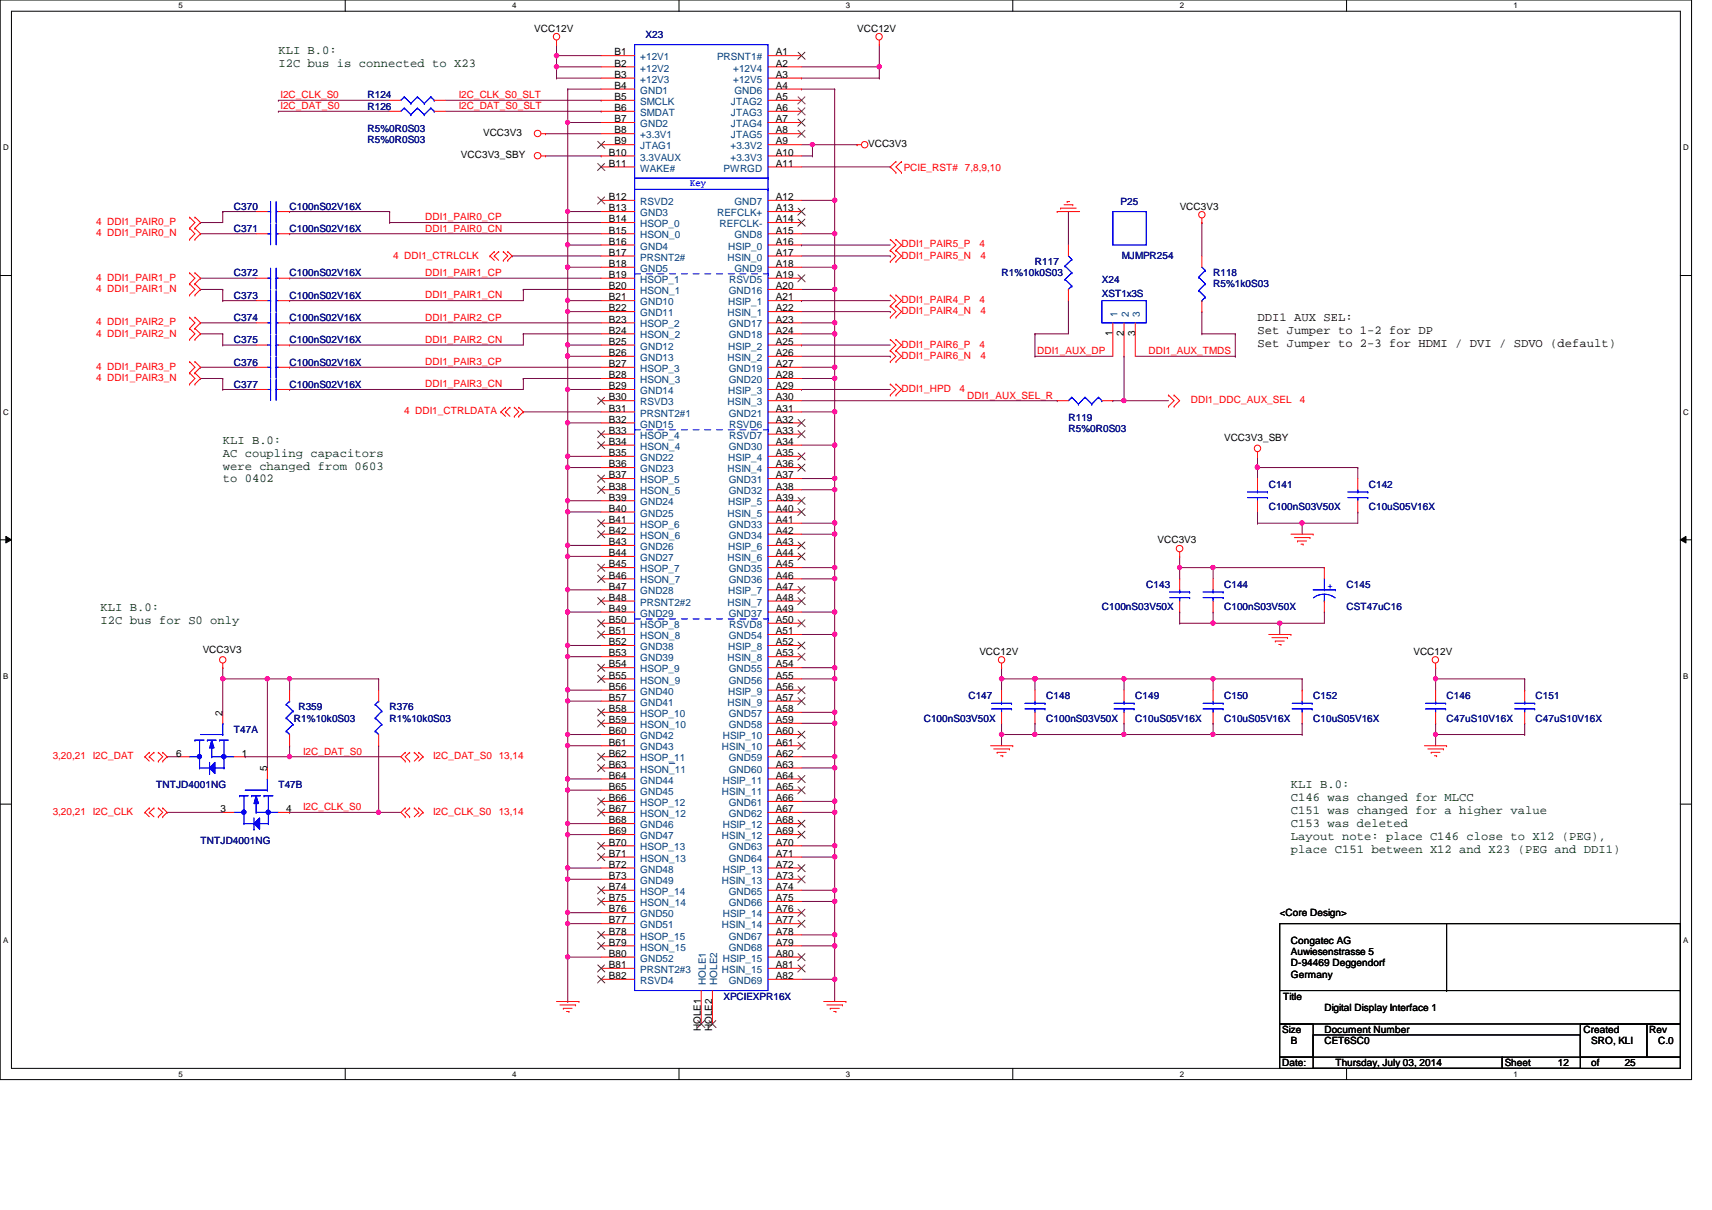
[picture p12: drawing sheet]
<svg xmlns="http://www.w3.org/2000/svg" width="297mm" height="210mm" viewBox="0 0 297 210" stroke-linecap="round" stroke-linejoin="round" font-family="sans-serif">
<defs><g id="words">
<g font-size="2.1" fill="#004000">
<text x="48.3" y="9.4">KLI B.0:</text>
<text x="48.3" y="11.6">I2C bus is connected to X23</text>
<text x="38.6" y="77">KLI B.0:</text>
<text x="38.6" y="79.2">AC coupling capacitors</text>
<text x="38.6" y="81.4">were changed from 0603</text>
<text x="38.6" y="83.7">to 0402</text>
<text x="17.4" y="105.9">KLI B.0:</text>
<text x="17.4" y="108.2">I2C bus for S0 only</text>
<text x="224" y="136.8">KLI B.0:</text>
<text x="224" y="139">C146 was changed for MLCC</text>
<text x="224" y="141.3">C151 was changed for a higher value</text>
<text x="224" y="143.5">C153 was deleted</text>
<text x="224" y="145.8">Layout note: place C146 close to X12 (PEG),</text>
<text x="224" y="148">place C151 between X12 and X23 (PEG and DDI1)</text>
</g>
<g font-size="2.1">
<text x="218.2" y="55.7">DDI1 AUX SEL:</text>
<text x="218.2" y="58">Set Jumper to 1-2 for DP</text>
<text x="218.2" y="60.2">Set Jumper to 2-3 for HDMI / DVI / SDVO (default)</text>
</g>
<g font-size="1.7">
<text x="92.7" y="5.5">VCC12V</text>
<text x="148.7" y="5.5">VCC12V</text>
<text x="106.6" y="9.6">B1</text>
<text x="106.6" y="11.6">B2</text>
<text x="134.6" y="9.6">A1</text>
<text x="134.6" y="11.6">A2</text>
<text x="106.6" y="13.5">B3</text>
<text x="106.6" y="15.4">B4</text>
<text x="106.6" y="17.4">B5</text>
<text x="134.6" y="13.5">A3</text>
<text x="134.6" y="15.4">A4</text>
<text x="134.6" y="17.4">A5</text>
<text x="83.8" y="23.6">VCC3V3</text>
<text x="106.6" y="19.3">B6</text>
<text x="106.6" y="21.2">B7</text>
<text x="106.6" y="23.2">B8</text>
<text x="134.6" y="19.3">A6</text>
<text x="134.6" y="21.2">A7</text>
<text x="134.6" y="23.2">A8</text>
<text x="80" y="27.5">VCC3V3_SBY</text>
<text x="105.7" y="27">B10</text>
<text x="105.7" y="28.9">B11</text>
<text x="106.6" y="25.1">B9</text>
<text x="134.6" y="25.1">A9</text>
<text x="134.6" y="27">A10</text>
<text x="134.6" y="28.9">A11</text>
<text x="150.6" y="25.6">VCC3V3</text>
<text x="105.7" y="34.7">B12</text>
<text x="134.6" y="34.7">A12</text>
<text x="105.7" y="36.7">B13</text>
<text x="105.7" y="38.6">B14</text>
<text x="105.7" y="40.5">B15</text>
<text x="134.6" y="36.7">A13</text>
<text x="134.6" y="38.6">A14</text>
<text x="134.6" y="40.5">A15</text>
<text x="204.7" y="36.4">VCC3V3</text>
<text x="105.7" y="42.5">B16</text>
<text x="105.7" y="44.4">B17</text>
<text x="105.7" y="46.3">B18</text>
<text x="134.6" y="42.5">A16</text>
<text x="134.6" y="44.4">A17</text>
<text x="134.6" y="46.3">A18</text>
<text x="105.7" y="48.2">B19</text>
<text x="105.7" y="50.2">B20</text>
<text x="105.7" y="52.1">B21</text>
<text x="134.6" y="48.2">A19</text>
<text x="134.6" y="50.2">A20</text>
<text x="134.6" y="52.1">A21</text>
<text x="105.7" y="54">B22</text>
<text x="105.7" y="56">B23</text>
<text x="105.7" y="57.9">B24</text>
<text x="105.7" y="59.8">B25</text>
<text x="134.6" y="54">A22</text>
<text x="134.6" y="56">A23</text>
<text x="134.6" y="57.9">A24</text>
<text x="134.6" y="59.8">A25</text>
<text x="193" y="58.3" transform="rotate(-90 193 58.3)">1</text>
<text x="195" y="58.3" transform="rotate(-90 195 58.3)">2</text>
<text x="196.9" y="58.3" transform="rotate(-90 196.9 58.3)">3</text>
<text x="105.7" y="61.8">B26</text>
<text x="105.7" y="63.7">B27</text>
<text x="105.7" y="65.6">B28</text>
<text x="134.6" y="61.8">A26</text>
<text x="134.6" y="63.7">A27</text>
<text x="134.6" y="65.6">A28</text>
<text x="105.7" y="67.5">B29</text>
<text x="105.7" y="69.5">B30</text>
<text x="105.7" y="71.4">B31</text>
<text x="134.6" y="67.5">A29</text>
<text x="134.6" y="69.5">A30</text>
<text x="134.6" y="71.4">A31</text>
<text x="105.7" y="73.3">B32</text>
<text x="105.7" y="75.3">B33</text>
<text x="105.7" y="77.2">B34</text>
<text x="134.6" y="73.3">A32</text>
<text x="134.6" y="75.3">A33</text>
<text x="134.6" y="77.2">A34</text>
<text x="212.4" y="76.5">VCC3V3_SBY</text>
<text x="105.7" y="79.1">B35</text>
<text x="105.7" y="81.1">B36</text>
<text x="105.7" y="83">B37</text>
<text x="134.6" y="79.1">A35</text>
<text x="134.6" y="81.1">A36</text>
<text x="134.6" y="83">A37</text>
<text x="105.7" y="84.9">B38</text>
<text x="105.7" y="86.8">B39</text>
<text x="105.7" y="88.8">B40</text>
<text x="134.6" y="84.9">A38</text>
<text x="134.6" y="86.8">A39</text>
<text x="134.6" y="88.8">A40</text>
<text x="105.7" y="90.7">B41</text>
<text x="105.7" y="92.6">B42</text>
<text x="105.7" y="94.6">B43</text>
<text x="134.6" y="90.7">A41</text>
<text x="134.6" y="92.6">A42</text>
<text x="134.6" y="94.6">A43</text>
<text x="200.8" y="94.3">VCC3V3</text>
<text x="105.7" y="96.5">B44</text>
<text x="105.7" y="98.4">B45</text>
<text x="105.7" y="100.4">B46</text>
<text x="134.6" y="96.5">A44</text>
<text x="134.6" y="98.4">A45</text>
<text x="134.6" y="100.4">A46</text>
<text x="105.7" y="102.3">B47</text>
<text x="105.7" y="104.2">B48</text>
<text x="105.7" y="106.1">B49</text>
<text x="134.6" y="102.3">A47</text>
<text x="134.6" y="104.2">A48</text>
<text x="134.6" y="106.1">A49</text>
<text x="35.2" y="113.2">VCC3V3</text>
<text x="105.7" y="108.1">B50</text>
<text x="105.7" y="110">B51</text>
<text x="105.7" y="111.9">B52</text>
<text x="105.7" y="113.9">B53</text>
<text x="134.6" y="108.1">A50</text>
<text x="134.6" y="110">A51</text>
<text x="134.6" y="111.9">A52</text>
<text x="134.6" y="113.9">A53</text>
<text x="169.9" y="113.6">VCC12V</text>
<text x="245.2" y="113.6">VCC12V</text>
<text x="105.7" y="115.8">B54</text>
<text x="105.7" y="117.7">B55</text>
<text x="105.7" y="119.7">B56</text>
<text x="134.6" y="115.8">A54</text>
<text x="134.6" y="117.7">A55</text>
<text x="134.6" y="119.7">A56</text>
<text x="38.6" y="124.1" transform="rotate(-90 38.6 124.1)">2</text>
<text x="105.7" y="121.6">B57</text>
<text x="105.7" y="123.5">B58</text>
<text x="105.7" y="125.4">B59</text>
<text x="134.6" y="121.6">A57</text>
<text x="134.6" y="123.5">A58</text>
<text x="134.6" y="125.4">A59</text>
<text x="30.6" y="131.2">6</text>
<text x="41.9" y="131.2">1</text>
<text x="105.7" y="127.4">B60</text>
<text x="105.7" y="129.3">B61</text>
<text x="105.7" y="131.2">B62</text>
<text x="134.6" y="127.4">A60</text>
<text x="134.6" y="129.3">A61</text>
<text x="134.6" y="131.2">A62</text>
<text x="46.4" y="133.8" transform="rotate(-90 46.4 133.8)">5</text>
<text x="105.7" y="133.2">B63</text>
<text x="105.7" y="135.1">B64</text>
<text x="105.7" y="137">B65</text>
<text x="134.6" y="133.2">A63</text>
<text x="134.6" y="135.1">A64</text>
<text x="134.6" y="137">A65</text>
<text x="38.3" y="140.9">3</text>
<text x="49.7" y="140.9">4</text>
<text x="105.7" y="139">B66</text>
<text x="105.7" y="140.9">B67</text>
<text x="105.7" y="142.8">B68</text>
<text x="134.6" y="139">A66</text>
<text x="134.6" y="140.9">A67</text>
<text x="134.6" y="142.8">A68</text>
<text x="105.7" y="144.7">B69</text>
<text x="105.7" y="146.7">B70</text>
<text x="105.7" y="148.6">B71</text>
<text x="134.6" y="144.7">A69</text>
<text x="134.6" y="146.7">A70</text>
<text x="134.6" y="148.6">A71</text>
<text x="105.7" y="150.5">B72</text>
<text x="105.7" y="152.5">B73</text>
<text x="105.7" y="154.4">B74</text>
<text x="134.6" y="150.5">A72</text>
<text x="134.6" y="152.5">A73</text>
<text x="134.6" y="154.4">A74</text>
<text x="105.7" y="156.3">B75</text>
<text x="105.7" y="158.3">B76</text>
<text x="105.7" y="160.2">B77</text>
<text x="134.6" y="156.3">A75</text>
<text x="134.6" y="158.3">A76</text>
<text x="134.6" y="160.2">A77</text>
<text x="222" y="159">&lt;Core Design&gt;</text>
<text x="105.7" y="162.1">B78</text>
<text x="105.7" y="164">B79</text>
<text x="105.7" y="166">B80</text>
<text x="105.7" y="167.9">B81</text>
<text x="134.6" y="162.1">A78</text>
<text x="134.6" y="164">A79</text>
<text x="134.6" y="166">A80</text>
<text x="134.6" y="167.9">A81</text>
<text x="224" y="163.8">Congatec AG</text>
<text x="224" y="165.7">Auwiesenstrasse 5</text>
<text x="224" y="167.6">D-94469 Deggendorf</text>
<text x="105.7" y="169.8">B82</text>
<text x="134.6" y="169.8">A82</text>
<text x="222.6" y="173.4">Title</text>
<text x="224" y="169.6">Germany</text>
<text x="121.6" y="178.9" transform="rotate(-90 121.6 178.9)">HOLE1</text>
<text x="123.6" y="178.9" transform="rotate(-90 123.6 178.9)">HOLE2</text>
<text x="222.5" y="179.2">Size</text>
<text x="229.8" y="179.2">Document Number</text>
<text x="229.8" y="175.3">Digital Display Interface 1</text>
<text x="274.7" y="179.2">Created</text>
<text x="286.1" y="179.2">Rev</text>
<text x="222.5" y="185">Date:</text>
<text x="224" y="181.1">B</text>
<text x="229.8" y="181.1">CET6SC0</text>
<text x="231.7" y="185">Thursday, July 03, 2014</text>
<text x="261.1" y="185">Sheet</text>
<text x="270.3" y="185">12</text>
<text x="276.1" y="181.1">SRO, KLI</text>
<text x="276.1" y="185">of</text>
<text x="281.9" y="185">25</text>
<text x="287.7" y="181.1">C.0</text>
</g>
<g font-size="1.7" fill="#004080">
<text x="111.1" y="10.5">+12V1</text>
<text x="124.4" y="10.5">PRSNT1#</text>
<text x="111.1" y="12.4">+12V2</text>
<text x="111.1" y="14.4">+12V3</text>
<text x="111.1" y="16.3">GND1</text>
<text x="127.2" y="12.4">+12V4</text>
<text x="127.2" y="14.4">+12V5</text>
<text x="127.4" y="16.3">GND6</text>
<text x="111.1" y="18.2">SMCLK</text>
<text x="111.1" y="20.1">SMDAT</text>
<text x="111.1" y="22.1">GND2</text>
<text x="126.8" y="18.2">JTAG2</text>
<text x="126.8" y="20.1">JTAG3</text>
<text x="126.8" y="22.1">JTAG4</text>
<text x="111.1" y="24">+3.3V1</text>
<text x="111.1" y="25.9">JTAG1</text>
<text x="111.1" y="27.9">3.3VAUX</text>
<text x="111.1" y="29.8">WAKE#</text>
<text x="125.6" y="29.8">PWRGD</text>
<text x="126.7" y="25.9">+3.3V2</text>
<text x="126.7" y="27.9">+3.3V3</text>
<text x="126.8" y="24">JTAG5</text>
<text x="111.1" y="35.6">RSVD2</text>
<text x="127.4" y="35.6">GND7</text>
<text x="111.1" y="37.5">GND3</text>
<text x="111.1" y="39.4">HSOP_0</text>
<text x="111.1" y="41.4">HSON_0</text>
<text x="124.4" y="37.5">REFCLK+</text>
<text x="124.8" y="39.4">REFCLK-</text>
<text x="127.4" y="41.4">GND8</text>
<text x="111.1" y="43.3">GND4</text>
<text x="111.1" y="45.2">PRSNT2#</text>
<text x="111.1" y="47.2">GND5</text>
<text x="126.2" y="45.2">HSIN_0</text>
<text x="126.4" y="43.3">HSIP_0</text>
<text x="127.4" y="47.2">GND9</text>
<text x="111.1" y="49.1">HSOP_1</text>
<text x="111.1" y="51">HSON_1</text>
<text x="111.1" y="53">GND10</text>
<text x="126.4" y="53">HSIP_1</text>
<text x="126.4" y="51">GND16</text>
<text x="126.5" y="49.1">RSVD5</text>
<text x="111.1" y="54.9">GND11</text>
<text x="111.1" y="56.8">HSOP_2</text>
<text x="111.1" y="58.7">HSON_2</text>
<text x="126.2" y="54.9">HSIN_1</text>
<text x="126.4" y="56.8">GND17</text>
<text x="126.4" y="58.7">GND18</text>
<text x="193.9" y="55" transform="rotate(-90 193.9 55)">1</text>
<text x="195.8" y="55" transform="rotate(-90 195.8 55)">2</text>
<text x="197.8" y="55" transform="rotate(-90 197.8 55)">3</text>
<text x="111.1" y="60.7">GND12</text>
<text x="111.1" y="62.6">GND13</text>
<text x="111.1" y="64.5">HSOP_3</text>
<text x="126.2" y="62.6">HSIN_2</text>
<text x="126.4" y="60.7">HSIP_2</text>
<text x="126.4" y="64.5">GND19</text>
<text x="111.1" y="66.5">HSON_3</text>
<text x="111.1" y="68.4">GND14</text>
<text x="111.1" y="70.3">RSVD3</text>
<text x="126.2" y="70.3">HSIN_3</text>
<text x="126.4" y="68.4">HSIP_3</text>
<text x="126.4" y="66.5">GND20</text>
<text x="111.1" y="72.3">PRSNT2#1</text>
<text x="111.1" y="74.2">GND15</text>
<text x="111.1" y="76.1">HSOP_4</text>
<text x="126.4" y="72.3">GND21</text>
<text x="126.5" y="74.2">RSVD6</text>
<text x="126.5" y="76.1">RSVD7</text>
<text x="111.1" y="78">HSON_4</text>
<text x="111.1" y="80">GND22</text>
<text x="111.1" y="81.9">GND23</text>
<text x="111.1" y="83.8">HSOP_5</text>
<text x="126.2" y="81.9">HSIN_4</text>
<text x="126.4" y="80">HSIP_4</text>
<text x="126.4" y="78">GND30</text>
<text x="126.4" y="83.8">GND31</text>
<text x="111.1" y="85.8">HSON_5</text>
<text x="111.1" y="87.7">GND24</text>
<text x="111.1" y="89.6">GND25</text>
<text x="126.2" y="89.6">HSIN_5</text>
<text x="126.4" y="87.7">HSIP_5</text>
<text x="126.4" y="85.8">GND32</text>
<text x="111.1" y="91.6">HSOP_6</text>
<text x="111.1" y="93.5">HSON_6</text>
<text x="111.1" y="95.4">GND26</text>
<text x="126.4" y="95.4">HSIP_6</text>
<text x="126.4" y="91.6">GND33</text>
<text x="126.4" y="93.5">GND34</text>
<text x="111.1" y="97.3">GND27</text>
<text x="111.1" y="99.3">HSOP_7</text>
<text x="111.1" y="101.2">HSON_7</text>
<text x="126.2" y="97.3">HSIN_6</text>
<text x="126.4" y="99.3">GND35</text>
<text x="126.4" y="101.2">GND36</text>
<text x="111.1" y="103.1">GND28</text>
<text x="111.1" y="105.1">PRSNT2#2</text>
<text x="111.1" y="107">GND29</text>
<text x="126.2" y="105.1">HSIN_7</text>
<text x="126.4" y="103.1">HSIP_7</text>
<text x="126.4" y="107">GND37</text>
<text x="111.1" y="108.9">HSOP_8</text>
<text x="111.1" y="110.9">HSON_8</text>
<text x="111.1" y="112.8">GND38</text>
<text x="126.4" y="112.8">HSIP_8</text>
<text x="126.4" y="110.9">GND54</text>
<text x="126.5" y="108.9">RSVD8</text>
<text x="111.1" y="114.7">GND39</text>
<text x="111.1" y="116.6">HSOP_9</text>
<text x="111.1" y="118.6">HSON_9</text>
<text x="126.2" y="114.7">HSIN_8</text>
<text x="126.4" y="116.6">GND55</text>
<text x="126.4" y="118.6">GND56</text>
<text x="111.1" y="120.5">GND40</text>
<text x="111.1" y="122.4">GND41</text>
<text x="111.1" y="124.4">HSOP_10</text>
<text x="126.2" y="122.4">HSIN_9</text>
<text x="126.4" y="120.5">HSIP_9</text>
<text x="126.4" y="124.4">GND57</text>
<text x="111.1" y="126.3">HSON_10</text>
<text x="111.1" y="128.2">GND42</text>
<text x="111.1" y="130.2">GND43</text>
<text x="125.3" y="130.2">HSIN_10</text>
<text x="125.4" y="128.2">HSIP_10</text>
<text x="126.4" y="126.3">GND58</text>
<text x="111.1" y="132.1">HSOP_11</text>
<text x="111.1" y="134">HSON_11</text>
<text x="111.1" y="135.9">GND44</text>
<text x="111.1" y="137.9">GND45</text>
<text x="125.3" y="137.9">HSIN_11</text>
<text x="125.4" y="135.9">HSIP_11</text>
<text x="126.4" y="132.1">GND59</text>
<text x="126.4" y="134">GND60</text>
<text x="111.1" y="139.8">HSOP_12</text>
<text x="111.1" y="141.7">HSON_12</text>
<text x="111.1" y="143.7">GND46</text>
<text x="125.4" y="143.7">HSIP_12</text>
<text x="126.4" y="139.8">GND61</text>
<text x="126.4" y="141.7">GND62</text>
<text x="111.1" y="145.6">GND47</text>
<text x="111.1" y="147.5">HSOP_13</text>
<text x="111.1" y="149.5">HSON_13</text>
<text x="125.3" y="145.6">HSIN_12</text>
<text x="126.4" y="147.5">GND63</text>
<text x="126.4" y="149.5">GND64</text>
<text x="111.1" y="151.4">GND48</text>
<text x="111.1" y="153.3">GND49</text>
<text x="111.1" y="155.2">HSOP_14</text>
<text x="125.3" y="153.3">HSIN_13</text>
<text x="125.4" y="151.4">HSIP_13</text>
<text x="126.4" y="155.2">GND65</text>
<text x="111.1" y="157.2">HSON_14</text>
<text x="111.1" y="159.1">GND50</text>
<text x="111.1" y="161">GND51</text>
<text x="125.3" y="161">HSIN_14</text>
<text x="125.4" y="159.1">HSIP_14</text>
<text x="126.4" y="157.2">GND66</text>
<text x="111.1" y="163">HSOP_15</text>
<text x="111.1" y="164.9">HSON_15</text>
<text x="111.1" y="166.8">GND52</text>
<text x="125.4" y="166.8">HSIP_15</text>
<text x="126.4" y="163">GND67</text>
<text x="126.4" y="164.9">GND68</text>
<text x="111.1" y="168.8">PRSNT2#3</text>
<text x="111.1" y="170.7">RSVD4</text>
<text x="122.5" y="170.9" transform="rotate(-90 122.5 170.9)">HOLE1</text>
<text x="124.4" y="170.9" transform="rotate(-90 124.4 170.9)">HOLE2</text>
<text x="125.3" y="168.8">HSIN_15</text>
<text x="126.4" y="170.7">GND69</text>
</g>
<g font-size="1.7" fill="#000080">
<text x="112" y="6.6">X23</text>
<text x="63.8" y="17.1">R124</text>
<text x="63.8" y="22.9">R5%0R0S03</text>
<text x="63.8" y="19">R126</text>
<text x="63.8" y="24.8">R5%0R0S03</text>
<text x="194.4" y="35.6">P25</text>
<text x="40.6" y="40.2">C371</text>
<text x="40.6" y="36.4">C370</text>
<text x="50.2" y="40.2">C100nS02V16X</text>
<text x="50.2" y="36.4">C100nS02V16X</text>
<text x="40.6" y="48">C372</text>
<text x="50.2" y="48">C100nS02V16X</text>
<text x="173.8" y="48">R1%10k0S03</text>
<text x="179.6" y="46">R117</text>
<text x="194.6" y="44.9">MJMPR254</text>
<text x="210.5" y="48">R118</text>
<text x="40.6" y="51.8">C373</text>
<text x="50.2" y="51.8">C100nS02V16X</text>
<text x="191.2" y="49.1">X24</text>
<text x="191.2" y="51.4">XST1x3S</text>
<text x="210.5" y="49.9">R5%1k0S03</text>
<text x="40.6" y="55.7">C374</text>
<text x="40.6" y="59.5">C375</text>
<text x="50.2" y="55.7">C100nS02V16X</text>
<text x="50.2" y="59.5">C100nS02V16X</text>
<text x="40.6" y="63.4">C376</text>
<text x="50.2" y="63.4">C100nS02V16X</text>
<text x="40.6" y="67.3">C377</text>
<text x="50.2" y="67.3">C100nS02V16X</text>
<text x="185.4" y="73.1">R119</text>
<text x="185.4" y="75">R5%0R0S03</text>
<text x="220.1" y="84.6">C141</text>
<text x="220.1" y="88.5">C100nS03V50X</text>
<text x="237.5" y="84.6">C142</text>
<text x="237.5" y="88.5">C10uS05V16X</text>
<text x="191.2" y="105.9">C100nS03V50X</text>
<text x="198.9" y="102">C143</text>
<text x="212.4" y="102">C144</text>
<text x="212.4" y="105.9">C100nS03V50X</text>
<text x="233.6" y="102">C145</text>
<text x="233.6" y="105.9">CST47uC16</text>
<text x="51" y="125.2">R1%10k0S03</text>
<text x="51.8" y="123.2">R359</text>
<text x="67.6" y="123.2">R376</text>
<text x="67.6" y="125.2">R1%10k0S03</text>
<text x="160.3" y="125.2">C100nS03V50X</text>
<text x="168" y="121.3">C147</text>
<text x="181.5" y="121.3">C148</text>
<text x="181.5" y="125.2">C100nS03V50X</text>
<text x="197" y="121.3">C149</text>
<text x="197" y="125.2">C10uS05V16X</text>
<text x="212.4" y="121.3">C150</text>
<text x="212.4" y="125.2">C10uS05V16X</text>
<text x="227.8" y="121.3">C152</text>
<text x="227.8" y="125.2">C10uS05V16X</text>
<text x="251" y="121.3">C146</text>
<text x="251" y="125.2">C47uS10V16X</text>
<text x="266.4" y="121.3">C151</text>
<text x="266.4" y="125.2">C47uS10V16X</text>
<text x="40.6" y="127.1">T47A</text>
<text x="27.1" y="136.7">TNTJD4001NG</text>
<text x="48.3" y="136.7">T47B</text>
<text x="34.8" y="146.4">TNTJD4001NG</text>
<text x="125.5" y="173.4">XPCIEXPR16X</text>
</g>
<g font-size="1.7" fill="#f00">
<text x="48.7" y="17">I2C_CLK_S0</text>
<text x="79.6" y="17">I2C_CLK_S0_SLT</text>
<text x="48.7" y="18.9">I2C_DAT_S0</text>
<text x="79.6" y="18.9">I2C_DAT_S0_SLT</text>
<text x="156.8" y="29.6">PCIE_RST# 7,8,9,10</text>
<text x="16.7" y="41">4 DDI1_PAIR0_N</text>
<text x="16.7" y="39.1">4 DDI1_PAIR0_P</text>
<text x="73.8" y="40.2">DDI1_PAIR0_CN</text>
<text x="73.8" y="38.2">DDI1_PAIR0_CP</text>
<text x="68.2" y="44.9">4 DDI1_CTRLCLK</text>
<text x="73.8" y="47.9">DDI1_PAIR1_CP</text>
<text x="156.4" y="42.9">DDI1_PAIR5_P</text>
<text x="156.4" y="44.9">DDI1_PAIR5_N</text>
<text x="169.9" y="42.9">4</text>
<text x="170.1" y="44.9">4</text>
<text x="16.7" y="50.7">4 DDI1_PAIR1_N</text>
<text x="16.7" y="48.7">4 DDI1_PAIR1_P</text>
<text x="73.8" y="51.8">DDI1_PAIR1_CN</text>
<text x="156.4" y="52.6">DDI1_PAIR4_P</text>
<text x="169.9" y="52.6">4</text>
<text x="16.7" y="58.4">4 DDI1_PAIR2_N</text>
<text x="16.7" y="56.4">4 DDI1_PAIR2_P</text>
<text x="73.8" y="55.6">DDI1_PAIR2_CP</text>
<text x="73.8" y="59.5">DDI1_PAIR2_CN</text>
<text x="156.4" y="54.5">DDI1_PAIR4_N</text>
<text x="170.1" y="54.5">4</text>
<text x="16.7" y="64.2">4 DDI1_PAIR3_P</text>
<text x="73.8" y="63.3">DDI1_PAIR3_CP</text>
<text x="156.4" y="60.3">DDI1_PAIR6_P</text>
<text x="156.4" y="62.2">DDI1_PAIR6_N</text>
<text x="169.9" y="60.3">4</text>
<text x="170.1" y="62.2">4</text>
<text x="180" y="61.4">DDI1_AUX_DP</text>
<text x="199.3" y="61.4">DDI1_AUX_TMDS</text>
<text x="16.7" y="66.1">4 DDI1_PAIR3_N</text>
<text x="70.1" y="71.9">4 DDI1_CTRLDATA</text>
<text x="73.8" y="67.2">DDI1_PAIR3_CN</text>
<text x="156.4" y="68">DDI1_HPD</text>
<text x="166.5" y="68">4</text>
<text x="167.8" y="69.1">DDI1_AUX_SEL_R</text>
<text x="206.6" y="70">DDI1_DDC_AUX_SEL</text>
<text x="225.5" y="70">4</text>
<text x="9.1" y="131.7">3,20,21 I2C_DAT</text>
<text x="52.6" y="130.9">I2C_DAT_S0</text>
<text x="75.1" y="131.7">I2C_DAT_S0 13,14</text>
<text x="9.1" y="141.4">3,20,21 I2C_CLK</text>
<text x="52.6" y="140.5">I2C_CLK_S0</text>
<text x="75.1" y="141.4">I2C_CLK_S0</text>
<text x="86.5" y="141.4">13,14</text>
</g>
<g font-size="1.7" fill="#00f">
<text x="119.8" y="32.3">Key</text>
<text x="230.3" y="102.2">+</text>
</g>
<g font-size="1.4">
<text x="30.9" y="1.4">5</text>
<text x="88.9" y="1.4">4</text>
<text x="146.8" y="1.4">3</text>
<text x="204.7" y="1.4">2</text>
<text x="262.6" y="1.4">1</text>
<text x=".5" y="26.1">D</text>
<text x="292.1" y="26.1">D</text>
<text x=".5" y="71.9">C</text>
<text x="292.1" y="71.9">C</text>
<text x=".5" y="117.8">B</text>
<text x="292.1" y="117.8">B</text>
<text x=".5" y="163.6">A</text>
<text x="292.1" y="163.6">A</text>
<text x="30.9" y="186.8">5</text>
<text x="88.9" y="186.8">4</text>
<text x="146.8" y="186.8">3</text>
<text x="204.7" y="186.8">2</text>
<text x="262.6" y="186.8">1</text>
</g>
</g></defs>
<path d="M0 0h293.5v187.3h-293.5zM2 1.9h289.5v183.4h-289.5z" fill="none" stroke="#000" stroke-width=".17"/>
<g fill="#fff">
<path d="M30.9 .2h.8v1.5h-.8z"/>
<path d="M30.9 185.5h.8v1.6h-.8z"/>
</g>
<path d="M59.9 0v1.9M59.9 185.3v2" fill="none" stroke="#000" stroke-width=".17"/>
<g fill="#fff">
<path d="M88.9 .2h.7v1.5h-.7z"/>
<path d="M88.9 185.5h.7v1.6h-.7z"/>
</g>
<path d="M117.8 0v1.9M117.8 185.3v2" fill="none" stroke="#000" stroke-width=".17"/>
<g fill="#fff">
<path d="M146.8 .2h.7v1.5h-.7z"/>
<path d="M146.8 185.5h.7v1.6h-.7z"/>
</g>
<path d="M175.7 0v1.9M175.7 185.3v2" fill="none" stroke="#000" stroke-width=".17"/>
<g fill="#fff">
<path d="M204.7 .2h.7v1.5h-.7z"/>
<path d="M204.7 185.5h.7v1.6h-.7z"/>
</g>
<path d="M233.6 0v1.9M233.6 185.3v2" fill="none" stroke="#000" stroke-width=".17"/>
<g fill="#fff">
<path d="M262.6 .2h.8v1.5h-.8z"/>
<path d="M262.6 185.5h.8v1.6h-.8z"/>
<path d="M.5 24.8h1v1.6h-1z"/>
<path d="M292.1 24.8h.9v1.6h-.9z"/>
<path d="M.5 70.7h1v1.5h-1z"/>
<path d="M292.1 70.7h.9v1.5h-.9z"/>
</g>
<path d="M0 47.8h2M291.5 47.8h2" fill="none" stroke="#000" stroke-width=".17"/>
<g fill="#fff">
<path d="M.5 116.5h.9v1.6h-.9z"/>
<path d="M292.1 116.5h.8v1.6h-.8z"/>
</g>
<path d="M0 93.6h2M1 93l1 .6-1 .6zM291.5 93.6l1-.6v1.2zM291.5 93.6h2" fill="none" stroke="#000" stroke-width=".17"/>
<path d="M1 93l1 .6-1 .6zM291.5 93.6l1-.6v1.2z" fill="#000"/>
<g fill="#fff">
<path d="M.5 162.4h.9v1.5h-.9z"/>
<path d="M292.1 162.4h.8v1.5h-.8z"/>
</g>
<path d="M0 139.5h2M291.5 139.5h2" fill="none" stroke="#000" stroke-width=".17"/>
<path d="M144.8 169.9h.1M144.8 169.9v3.8" fill="none" stroke="#800040" stroke-width=".17"/>
<circle cx="144.8" cy="169.9" r=".37" fill="#f0f"/>
<circle cx="144.8" cy="169.9" r=".37" fill="none" stroke="#f0f" stroke-width=".17"/>
<path d="M139.1 15.5h.1M139.1 15.5h5.7M144.8 15.5h.1M144.8 15.5v25.1M139.1 34.8h5.7M144.8 34.8h.1M139.1 40.6h5.7M144.8 40.6h.1" fill="none" stroke="#800040" stroke-width=".17"/>
<circle cx="144.8" cy="34.7" r=".37" fill="#f0f"/>
<circle cx="144.8" cy="34.7" r=".37" fill="none" stroke="#f0f" stroke-width=".17"/>
<path d="M139.1 46.4h5.7M144.8 46.4h.1M144.8 40.6h.1M144.8 40.6v5.8" fill="none" stroke="#800040" stroke-width=".17"/>
<circle cx="144.8" cy="40.5" r=".37" fill="#f0f"/>
<circle cx="144.8" cy="40.5" r=".37" fill="none" stroke="#f0f" stroke-width=".17"/>
<path d="M139.1 50.2h5.7M144.8 50.2h.1M144.8 46.4h.1M144.8 46.4v3.8" fill="none" stroke="#800040" stroke-width=".17"/>
<circle cx="144.8" cy="46.3" r=".37" fill="#f0f"/>
<circle cx="144.8" cy="46.3" r=".37" fill="none" stroke="#f0f" stroke-width=".17"/>
<path d="M139.1 56h5.7M144.8 56h.1M144.8 50.2h.1M144.8 50.2v5.8" fill="none" stroke="#800040" stroke-width=".17"/>
<circle cx="144.8" cy="50.2" r=".37" fill="#f0f"/>
<circle cx="144.8" cy="50.2" r=".37" fill="none" stroke="#f0f" stroke-width=".17"/>
<path d="M139.1 57.9h5.7M144.8 57.9h.1M144.8 56h.1M144.8 56v1.9" fill="none" stroke="#800040" stroke-width=".17"/>
<circle cx="144.8" cy="56" r=".37" fill="#f0f"/>
<circle cx="144.8" cy="56" r=".37" fill="none" stroke="#f0f" stroke-width=".17"/>
<path d="M144.8 57.9h.1M144.8 57.9v5.8M139.1 63.7h5.7M144.8 63.7h.1" fill="none" stroke="#800040" stroke-width=".17"/>
<circle cx="144.8" cy="57.9" r=".38" fill="#f0f"/>
<circle cx="144.8" cy="57.9" r=".38" fill="none" stroke="#f0f" stroke-width=".17"/>
<path d="M139.1 65.7h5.7M144.8 65.7h.1M144.8 63.7h.1M144.8 63.7v2" fill="none" stroke="#800040" stroke-width=".17"/>
<circle cx="144.8" cy="63.7" r=".37" fill="#f0f"/>
<circle cx="144.8" cy="63.7" r=".37" fill="none" stroke="#f0f" stroke-width=".17"/>
<path d="M139.1 71.5h5.7M144.8 71.5h.1M144.8 65.7h.1M144.8 65.7v5.8" fill="none" stroke="#800040" stroke-width=".17"/>
<circle cx="144.8" cy="65.6" r=".37" fill="#f0f"/>
<circle cx="144.8" cy="65.6" r=".37" fill="none" stroke="#f0f" stroke-width=".17"/>
<path d="M139.1 77.2h5.7M144.8 77.2h.1M144.8 71.5h.1M144.8 71.5v5.7" fill="none" stroke="#800040" stroke-width=".17"/>
<circle cx="144.8" cy="71.4" r=".38" fill="#f0f"/>
<circle cx="144.8" cy="71.4" r=".38" fill="none" stroke="#f0f" stroke-width=".17"/>
<path d="M144.8 77.2h.1M144.8 77.2v5.8M139.1 83h5.7M144.8 83h.1" fill="none" stroke="#800040" stroke-width=".17"/>
<circle cx="144.8" cy="77.2" r=".38" fill="#f0f"/>
<circle cx="144.8" cy="77.2" r=".38" fill="none" stroke="#f0f" stroke-width=".17"/>
<path d="M139.1 85h5.7M144.8 85h.1M144.8 83h.1M144.8 83v2" fill="none" stroke="#800040" stroke-width=".17"/>
<circle cx="144.8" cy="83" r=".37" fill="#f0f"/>
<circle cx="144.8" cy="83" r=".37" fill="none" stroke="#f0f" stroke-width=".17"/>
<path d="M139.1 90.8h5.7M144.8 90.8h.1M144.8 85h.1M144.8 85v5.8" fill="none" stroke="#800040" stroke-width=".17"/>
<circle cx="144.8" cy="84.9" r=".37" fill="#f0f"/>
<circle cx="144.8" cy="84.9" r=".37" fill="none" stroke="#f0f" stroke-width=".17"/>
<path d="M139.1 92.7h5.7M144.8 92.7h.1M144.8 90.8h.1M144.8 90.8v1.9" fill="none" stroke="#800040" stroke-width=".17"/>
<circle cx="144.8" cy="90.7" r=".38" fill="#f0f"/>
<circle cx="144.8" cy="90.7" r=".38" fill="none" stroke="#f0f" stroke-width=".17"/>
<path d="M139.1 98.5h5.7M144.8 98.5h.1M144.8 92.7h.1M144.8 92.7v5.8" fill="none" stroke="#800040" stroke-width=".17"/>
<circle cx="144.8" cy="92.6" r=".37" fill="#f0f"/>
<circle cx="144.8" cy="92.6" r=".37" fill="none" stroke="#f0f" stroke-width=".17"/>
<path d="M144.8 98.5h.1M144.8 98.5v1.9M139.1 100.4h5.7M144.8 100.4h.1" fill="none" stroke="#800040" stroke-width=".17"/>
<circle cx="144.8" cy="98.4" r=".37" fill="#f0f"/>
<circle cx="144.8" cy="98.4" r=".37" fill="none" stroke="#f0f" stroke-width=".17"/>
<path d="M139.1 106.2h5.7M144.8 106.2h.1M144.8 100.4h.1M144.8 100.4v5.8" fill="none" stroke="#800040" stroke-width=".17"/>
<circle cx="144.8" cy="100.4" r=".38" fill="#f0f"/>
<circle cx="144.8" cy="100.4" r=".38" fill="none" stroke="#f0f" stroke-width=".17"/>
<path d="M139.1 110.1h5.7M144.8 110.1h.1M144.8 106.2h.1M144.8 106.2v3.9" fill="none" stroke="#800040" stroke-width=".17"/>
<circle cx="144.8" cy="106.2" r=".38" fill="#f0f"/>
<circle cx="144.8" cy="106.2" r=".38" fill="none" stroke="#f0f" stroke-width=".17"/>
<path d="M139.1 115.8h5.7M144.8 115.8h.1M144.8 110.1h.1M144.8 110.1v5.7" fill="none" stroke="#800040" stroke-width=".17"/>
<circle cx="144.8" cy="110" r=".38" fill="#f0f"/>
<circle cx="144.8" cy="110" r=".38" fill="none" stroke="#f0f" stroke-width=".17"/>
<path d="M139.1 117.8h5.7M144.8 117.8h.1M144.8 115.8h.1M144.8 115.8v2" fill="none" stroke="#800040" stroke-width=".17"/>
<circle cx="144.8" cy="115.8" r=".38" fill="#f0f"/>
<circle cx="144.8" cy="115.8" r=".38" fill="none" stroke="#f0f" stroke-width=".17"/>
<path d="M144.8 117.8h.1M144.8 117.8v5.8M139.1 123.6h5.7M144.8 123.6h.1" fill="none" stroke="#800040" stroke-width=".17"/>
<circle cx="144.8" cy="117.7" r=".37" fill="#f0f"/>
<circle cx="144.8" cy="117.7" r=".37" fill="none" stroke="#f0f" stroke-width=".17"/>
<path d="M139.1 125.5h5.7M144.8 125.5h.1M144.8 123.6h.1M144.8 123.6v1.9" fill="none" stroke="#800040" stroke-width=".17"/>
<circle cx="144.8" cy="123.5" r=".37" fill="#f0f"/>
<circle cx="144.8" cy="123.5" r=".37" fill="none" stroke="#f0f" stroke-width=".17"/>
<path d="M139.1 131.3h5.7M144.8 131.3h.1M144.8 125.5h.1M144.8 125.5v5.8" fill="none" stroke="#800040" stroke-width=".17"/>
<circle cx="144.8" cy="125.5" r=".38" fill="#f0f"/>
<circle cx="144.8" cy="125.5" r=".38" fill="none" stroke="#f0f" stroke-width=".17"/>
<path d="M139.1 133.2h5.7M144.8 133.2h.1M144.8 131.3h.1M144.8 131.3v1.9" fill="none" stroke="#800040" stroke-width=".17"/>
<circle cx="144.8" cy="131.2" r=".37" fill="#f0f"/>
<circle cx="144.8" cy="131.2" r=".37" fill="none" stroke="#f0f" stroke-width=".17"/>
<path d="M139.1 139h5.7M144.8 139h.1M144.8 133.2h.1M144.8 133.2v5.8" fill="none" stroke="#800040" stroke-width=".17"/>
<circle cx="144.8" cy="133.2" r=".37" fill="#f0f"/>
<circle cx="144.8" cy="133.2" r=".37" fill="none" stroke="#f0f" stroke-width=".17"/>
<path d="M144.8 139h.1M144.8 139v1.9M139.1 140.9h5.7M144.8 140.9h.1" fill="none" stroke="#800040" stroke-width=".17"/>
<circle cx="144.8" cy="139" r=".38" fill="#f0f"/>
<circle cx="144.8" cy="139" r=".38" fill="none" stroke="#f0f" stroke-width=".17"/>
<path d="M139.1 146.7h5.7M144.8 146.7h.1M144.8 140.9h.1M144.8 140.9v5.8" fill="none" stroke="#800040" stroke-width=".17"/>
<circle cx="144.8" cy="140.9" r=".37" fill="#f0f"/>
<circle cx="144.8" cy="140.9" r=".37" fill="none" stroke="#f0f" stroke-width=".17"/>
<path d="M139.1 148.7h5.7M144.8 148.7h.1M144.8 146.7h.1M144.8 146.7v2" fill="none" stroke="#800040" stroke-width=".17"/>
<circle cx="144.8" cy="146.7" r=".37" fill="#f0f"/>
<circle cx="144.8" cy="146.7" r=".37" fill="none" stroke="#f0f" stroke-width=".17"/>
<path d="M139.1 154.4h5.7M144.8 154.4h.1M144.8 148.7h.1M144.8 148.7v5.7" fill="none" stroke="#800040" stroke-width=".17"/>
<circle cx="144.8" cy="148.6" r=".38" fill="#f0f"/>
<circle cx="144.8" cy="148.6" r=".38" fill="none" stroke="#f0f" stroke-width=".17"/>
<path d="M139.1 156.4h5.7M144.8 156.4h.1M144.8 154.4h.1M144.8 154.4v2" fill="none" stroke="#800040" stroke-width=".17"/>
<circle cx="144.8" cy="154.4" r=".38" fill="#f0f"/>
<circle cx="144.8" cy="154.4" r=".38" fill="none" stroke="#f0f" stroke-width=".17"/>
<path d="M144.8 156.4h.1M144.8 156.4v5.8M139.1 162.2h5.7M144.8 162.2h.1" fill="none" stroke="#800040" stroke-width=".17"/>
<circle cx="144.8" cy="156.4" r=".37" fill="#f0f"/>
<circle cx="144.8" cy="156.4" r=".37" fill="none" stroke="#f0f" stroke-width=".17"/>
<path d="M139.1 164.1h5.7M144.8 164.1h.1M144.8 162.2h.1M144.8 162.2v1.9" fill="none" stroke="#800040" stroke-width=".17"/>
<circle cx="144.8" cy="162.2" r=".37" fill="#f0f"/>
<circle cx="144.8" cy="162.2" r=".37" fill="none" stroke="#f0f" stroke-width=".17"/>
<path d="M139.1 169.9h5.7M144.8 169.9h.1M144.8 164.1h.1M144.8 164.1v5.8" fill="none" stroke="#800040" stroke-width=".17"/>
<circle cx="144.8" cy="164.1" r=".38" fill="#f0f"/>
<circle cx="144.8" cy="164.1" r=".38" fill="none" stroke="#f0f" stroke-width=".17"/>
<g fill="none" stroke="#800040" stroke-width=".17">
<path d="M98.5 15.5h.1M98.5 15.5h5.8M98.5 15.5v5.8M67.6 38.6h.1M67.6 38.6h36.7M98.5 21.3h.1M50.2 56h.1M50.2 48.3h.1M50.2 40.6h.1M50.2 56h54.1M50.2 48.3h54.1M50.2 40.6h54.1"/>
<path d="M90.8 57.9h.1M90.8 50.2h.1M90.8 57.9h13.5M90.8 50.2h13.5M50.2 63.7h.1M50.2 63.7h54.1M90.8 65.7h.1M90.8 65.7h13.5"/>
</g>
<circle cx="98.5" cy="21.2" r=".37" fill="#f0f"/>
<circle cx="98.5" cy="21.2" r=".37" fill="none" stroke="#f0f" stroke-width=".17"/>
<path d="M98.5 36.7h.1M98.5 36.7h5.8M98.5 36.7v5.8M98.5 42.5h.1" fill="none" stroke="#800040" stroke-width=".17"/>
<circle cx="98.5" cy="42.5" r=".38" fill="#f0f"/>
<circle cx="98.5" cy="42.5" r=".38" fill="none" stroke="#f0f" stroke-width=".17"/>
<path d="M98.5 21.3h.1M98.5 36.7h.1M98.5 21.3h5.8M98.5 21.3v15.4" fill="none" stroke="#800040" stroke-width=".17"/>
<circle cx="98.5" cy="36.7" r=".37" fill="#f0f"/>
<circle cx="98.5" cy="36.7" r=".37" fill="none" stroke="#f0f" stroke-width=".17"/>
<path d="M98.5 42.5h.1M98.5 46.4h.1M98.5 42.5h5.8M98.5 42.5v3.9" fill="none" stroke="#800040" stroke-width=".17"/>
<circle cx="98.5" cy="46.3" r=".37" fill="#f0f"/>
<circle cx="98.5" cy="46.3" r=".37" fill="none" stroke="#f0f" stroke-width=".17"/>
<path d="M98.5 46.4h.1M98.5 52.2h.1M98.5 46.4h5.8M98.5 46.4v5.8" fill="none" stroke="#800040" stroke-width=".17"/>
<circle cx="98.5" cy="52.1" r=".38" fill="#f0f"/>
<circle cx="98.5" cy="52.1" r=".38" fill="none" stroke="#f0f" stroke-width=".17"/>
<path d="M98.5 52.2h.1M98.5 54.1h.1M98.5 52.2h5.8M98.5 52.2v1.9" fill="none" stroke="#800040" stroke-width=".17"/>
<circle cx="98.5" cy="54" r=".37" fill="#f0f"/>
<circle cx="98.5" cy="54" r=".37" fill="none" stroke="#f0f" stroke-width=".17"/>
<path d="M98.5 54.1h.1M98.5 59.9h.1M98.5 54.1h5.8M98.5 54.1v5.8" fill="none" stroke="#800040" stroke-width=".17"/>
<circle cx="98.5" cy="59.8" r=".37" fill="#f0f"/>
<circle cx="98.5" cy="59.8" r=".37" fill="none" stroke="#f0f" stroke-width=".17"/>
<path d="M98.5 59.9h.1M98.5 59.9h5.8M98.5 59.9v1.9M98.5 61.8h.1" fill="none" stroke="#800040" stroke-width=".17"/>
<circle cx="98.5" cy="61.8" r=".38" fill="#f0f"/>
<circle cx="98.5" cy="61.8" r=".38" fill="none" stroke="#f0f" stroke-width=".17"/>
<path d="M98.5 61.8h.1M98.5 67.6h.1M98.5 61.8h5.8M98.5 61.8v5.8" fill="none" stroke="#800040" stroke-width=".17"/>
<circle cx="98.5" cy="67.6" r=".38" fill="#f0f"/>
<circle cx="98.5" cy="67.6" r=".38" fill="none" stroke="#f0f" stroke-width=".17"/>
<path d="M98.5 67.6h.1M98.5 73.4h.1M98.5 67.6h5.8M98.5 67.6v5.8" fill="none" stroke="#800040" stroke-width=".17"/>
<circle cx="98.5" cy="73.3" r=".37" fill="#f0f"/>
<circle cx="98.5" cy="73.3" r=".37" fill="none" stroke="#f0f" stroke-width=".17"/>
<path d="M98.5 73.4h.1M98.5 79.2h.1M98.5 73.4h5.8M98.5 73.4v5.8" fill="none" stroke="#800040" stroke-width=".17"/>
<circle cx="98.5" cy="79.1" r=".37" fill="#f0f"/>
<circle cx="98.5" cy="79.1" r=".37" fill="none" stroke="#f0f" stroke-width=".17"/>
<path d="M98.5 79.2h.1M98.5 79.2h5.8M98.5 79.2v1.9M98.5 81.1h.1" fill="none" stroke="#800040" stroke-width=".17"/>
<circle cx="98.5" cy="81.1" r=".38" fill="#f0f"/>
<circle cx="98.5" cy="81.1" r=".38" fill="none" stroke="#f0f" stroke-width=".17"/>
<path d="M98.5 81.1h.1M98.5 86.9h.1M98.5 81.1h5.8M98.5 81.1v5.8" fill="none" stroke="#800040" stroke-width=".17"/>
<circle cx="98.5" cy="86.9" r=".38" fill="#f0f"/>
<circle cx="98.5" cy="86.9" r=".38" fill="none" stroke="#f0f" stroke-width=".17"/>
<path d="M98.5 86.9h.1M98.5 88.8h.1M98.5 86.9h5.8M98.5 86.9v1.9" fill="none" stroke="#800040" stroke-width=".17"/>
<circle cx="98.5" cy="88.8" r=".37" fill="#f0f"/>
<circle cx="98.5" cy="88.8" r=".37" fill="none" stroke="#f0f" stroke-width=".17"/>
<path d="M98.5 88.8h.1M98.5 94.6h.1M98.5 88.8h5.8M98.5 88.8v5.8" fill="none" stroke="#800040" stroke-width=".17"/>
<circle cx="98.5" cy="94.6" r=".37" fill="#f0f"/>
<circle cx="98.5" cy="94.6" r=".37" fill="none" stroke="#f0f" stroke-width=".17"/>
<path d="M98.5 94.6h.1M98.5 96.5h.1M98.5 94.6h5.8M98.5 94.6v1.9" fill="none" stroke="#800040" stroke-width=".17"/>
<circle cx="98.5" cy="96.5" r=".38" fill="#f0f"/>
<circle cx="98.5" cy="96.5" r=".38" fill="none" stroke="#f0f" stroke-width=".17"/>
<path d="M98.5 96.5h.1M98.5 96.5h5.8M98.5 96.5v5.8M98.5 102.3h.1" fill="none" stroke="#800040" stroke-width=".17"/>
<circle cx="98.5" cy="102.3" r=".37" fill="#f0f"/>
<circle cx="98.5" cy="102.3" r=".37" fill="none" stroke="#f0f" stroke-width=".17"/>
<path d="M98.5 102.3h.1M98.5 106.2h.1M98.5 102.3h5.8M98.5 102.3v3.9" fill="none" stroke="#800040" stroke-width=".17"/>
<circle cx="98.5" cy="106.2" r=".38" fill="#f0f"/>
<circle cx="98.5" cy="106.2" r=".38" fill="none" stroke="#f0f" stroke-width=".17"/>
<path d="M98.5 106.2h.1M98.5 112h.1M98.5 106.2h5.8M98.5 106.2v5.8" fill="none" stroke="#800040" stroke-width=".17"/>
<circle cx="98.5" cy="111.9" r=".37" fill="#f0f"/>
<circle cx="98.5" cy="111.9" r=".37" fill="none" stroke="#f0f" stroke-width=".17"/>
<path d="M98.5 112h.1M98.5 113.9h.1M98.5 112h5.8M98.5 112v1.9" fill="none" stroke="#800040" stroke-width=".17"/>
<circle cx="98.5" cy="113.9" r=".37" fill="#f0f"/>
<circle cx="98.5" cy="113.9" r=".37" fill="none" stroke="#f0f" stroke-width=".17"/>
<path d="M98.5 113.9h.1M98.5 119.7h.1M98.5 113.9h5.8M98.5 113.9v5.8" fill="none" stroke="#800040" stroke-width=".17"/>
<circle cx="98.5" cy="119.7" r=".38" fill="#f0f"/>
<circle cx="98.5" cy="119.7" r=".38" fill="none" stroke="#f0f" stroke-width=".17"/>
<path d="M98.5 119.7h.1M98.5 119.7h5.8M98.5 119.7v1.9M98.5 121.6h.1" fill="none" stroke="#800040" stroke-width=".17"/>
<circle cx="98.5" cy="121.6" r=".37" fill="#f0f"/>
<circle cx="98.5" cy="121.6" r=".37" fill="none" stroke="#f0f" stroke-width=".17"/>
<path d="M98.5 121.6h.1M98.5 127.4h.1M98.5 121.6h5.8M98.5 121.6v5.8" fill="none" stroke="#800040" stroke-width=".17"/>
<circle cx="98.5" cy="127.4" r=".37" fill="#f0f"/>
<circle cx="98.5" cy="127.4" r=".37" fill="none" stroke="#f0f" stroke-width=".17"/>
<path d="M98.5 127.4h.1M98.5 129.4h.1M98.5 127.4h5.8M98.5 127.4v2" fill="none" stroke="#800040" stroke-width=".17"/>
<circle cx="98.5" cy="129.3" r=".38" fill="#f0f"/>
<circle cx="98.5" cy="129.3" r=".38" fill="none" stroke="#f0f" stroke-width=".17"/>
<path d="M98.5 129.4h.1M98.5 135.1h.1M98.5 129.4h5.8M98.5 129.4v5.7" fill="none" stroke="#800040" stroke-width=".17"/>
<circle cx="98.5" cy="135.1" r=".38" fill="#f0f"/>
<circle cx="98.5" cy="135.1" r=".38" fill="none" stroke="#f0f" stroke-width=".17"/>
<path d="M98.5 135.1h.1M98.5 137.1h.1M98.5 135.1h5.8M98.5 135.1v2" fill="none" stroke="#800040" stroke-width=".17"/>
<circle cx="98.5" cy="137" r=".37" fill="#f0f"/>
<circle cx="98.5" cy="137" r=".37" fill="none" stroke="#f0f" stroke-width=".17"/>
<path d="M98.5 137.1h.1M98.5 137.1h5.8M98.5 137.1v5.8M98.5 142.9h.1" fill="none" stroke="#800040" stroke-width=".17"/>
<circle cx="98.5" cy="142.8" r=".37" fill="#f0f"/>
<circle cx="98.5" cy="142.8" r=".37" fill="none" stroke="#f0f" stroke-width=".17"/>
<path d="M98.5 142.9h.1M98.5 144.8h.1M98.5 142.9h5.8M98.5 142.9v1.9" fill="none" stroke="#800040" stroke-width=".17"/>
<circle cx="98.5" cy="144.8" r=".38" fill="#f0f"/>
<circle cx="98.5" cy="144.8" r=".38" fill="none" stroke="#f0f" stroke-width=".17"/>
<path d="M98.5 144.8h.1M98.5 150.6h.1M98.5 144.8h5.8M98.5 144.8v5.8" fill="none" stroke="#800040" stroke-width=".17"/>
<circle cx="98.5" cy="150.6" r=".37" fill="#f0f"/>
<circle cx="98.5" cy="150.6" r=".37" fill="none" stroke="#f0f" stroke-width=".17"/>
<path d="M98.5 150.6h.1M98.5 152.5h.1M98.5 150.6h5.8M98.5 150.6v1.9" fill="none" stroke="#800040" stroke-width=".17"/>
<circle cx="98.5" cy="152.5" r=".37" fill="#f0f"/>
<circle cx="98.5" cy="152.5" r=".37" fill="none" stroke="#f0f" stroke-width=".17"/>
<path d="M98.5 152.5h.1M98.5 158.3h.1M98.5 152.5h5.8M98.5 152.5v5.8" fill="none" stroke="#800040" stroke-width=".17"/>
<circle cx="98.5" cy="158.3" r=".38" fill="#f0f"/>
<circle cx="98.5" cy="158.3" r=".38" fill="none" stroke="#f0f" stroke-width=".17"/>
<path d="M98.5 158.3h.1M98.5 158.3h5.8M98.5 158.3v1.9M98.5 160.2h.1" fill="none" stroke="#800040" stroke-width=".17"/>
<circle cx="98.5" cy="160.2" r=".37" fill="#f0f"/>
<circle cx="98.5" cy="160.2" r=".37" fill="none" stroke="#f0f" stroke-width=".17"/>
<path d="M98.5 160.2h.1M98.5 166h.1M98.5 160.2h5.8M98.5 160.2v5.8" fill="none" stroke="#800040" stroke-width=".17"/>
<circle cx="98.5" cy="166" r=".37" fill="#f0f"/>
<circle cx="98.5" cy="166" r=".37" fill="none" stroke="#f0f" stroke-width=".17"/>
<path d="M139.1 13.5h.1M139.1 13.5h13.5M139.1 11.6h13.5M152.6 11.6h.1M152.6 7.7v3.9M98.5 166h.1M98.5 173.7h.1M98.5 166h5.8M98.5 166v7.7" fill="none" stroke="#800040" stroke-width=".17"/>
<circle cx="152.5" cy="11.6" r=".37" fill="#f0f"/>
<circle cx="152.5" cy="11.6" r=".37" fill="none" stroke="#f0f" stroke-width=".17"/>
<path d="M96.6 13.5h.1M96.6 11.6h.1M96.6 13.5h7.7M96.6 11.6v1.9M96.6 11.6h7.7M152.6 13.5h.1M152.6 11.6v1.9" fill="none" stroke="#800040" stroke-width=".17"/>
<circle cx="96.6" cy="11.6" r=".37" fill="#f0f"/>
<circle cx="96.6" cy="11.6" r=".37" fill="none" stroke="#f0f" stroke-width=".17"/>
<path d="M96.6 9.7h.1M96.6 9.7v1.9" fill="none" stroke="#800040" stroke-width=".17"/>
<circle cx="96.6" cy="9.6" r=".38" fill="#f0f"/>
<circle cx="96.6" cy="9.6" r=".38" fill="none" stroke="#f0f" stroke-width=".17"/>
<g fill="none" stroke="#800040" stroke-width=".17">
<path d="M96.6 9.7h.1M96.6 7.7h.1M96.6 9.7h7.7M96.6 7.7v2M94.7 23.2h.1M94.7 23.2h9.6M139.1 27.1h1.9M141 27.1h.1M204.7 106.2h.1M204.7 108.1h.1M204.7 106.2v1.9M204.7 108.1h17.3"/>
<path d="M210.5 106.2h.1M210.5 108.1h.1M210.5 106.2v1.9M229.8 106.2h.1M229.8 106.2v1.9"/>
</g>
<circle cx="210.4" cy="108.1" r=".37" fill="#f0f"/>
<circle cx="210.4" cy="108.1" r=".37" fill="none" stroke="#f0f" stroke-width=".17"/>
<path d="M173.8 117.8h.1M173.8 117.8v1.9M173.8 117.8h5.8M222 108.1h.1M222 108.1v2" fill="none" stroke="#800040" stroke-width=".17"/>
<circle cx="179.5" cy="117.7" r=".37" fill="#f0f"/>
<circle cx="179.5" cy="117.7" r=".37" fill="none" stroke="#f0f" stroke-width=".17"/>
<path d="M195 117.8h.1M195 117.8v1.9M195 117.8h15.5M210.5 117.8h.1M210.5 117.8v1.9" fill="none" stroke="#800040" stroke-width=".17"/>
<circle cx="195" cy="117.7" r=".37" fill="#f0f"/>
<circle cx="195" cy="117.7" r=".37" fill="none" stroke="#f0f" stroke-width=".17"/>
<path d="M179.6 117.8h.1M179.6 117.8v1.9" fill="none" stroke="#800040" stroke-width=".17"/>
<circle cx="179.5" cy="117.7" r=".37" fill="#f0f"/>
<circle cx="179.5" cy="117.7" r=".37" fill="none" stroke="#f0f" stroke-width=".17"/>
<path d="M179.6 117.8h.1M179.6 117.8h15.4" fill="none" stroke="#800040" stroke-width=".17"/>
<circle cx="179.5" cy="117.7" r=".37" fill="#f0f"/>
<circle cx="179.5" cy="117.7" r=".37" fill="none" stroke="#f0f" stroke-width=".17"/>
<path d="M195 125.5h.1M195 127.4h.1M195 125.5v1.9M210.5 125.5h.1M210.5 125.5v1.9h-15.5" fill="none" stroke="#800040" stroke-width=".17"/>
<circle cx="195" cy="127.4" r=".37" fill="#f0f"/>
<circle cx="195" cy="127.4" r=".37" fill="none" stroke="#f0f" stroke-width=".17"/>
<path d="M179.6 125.5h.1M179.6 127.4h.1M179.6 125.5v1.9M179.6 127.4h15.4" fill="none" stroke="#800040" stroke-width=".17"/>
<circle cx="179.5" cy="127.4" r=".37" fill="#f0f"/>
<circle cx="179.5" cy="127.4" r=".37" fill="none" stroke="#f0f" stroke-width=".17"/>
<path d="M94.7 27.1h9.6M104.3 27.1h.1M218.2 79.2h.1M218.2 79.2v1.9M218.2 88.8h.1M218.2 88.8v2M225.9 90.8h.1M225.9 90.8h9.7" fill="none" stroke="#800040" stroke-width=".17"/>
<circle cx="225.9" cy="90.7" r=".38" fill="#f0f"/>
<circle cx="225.9" cy="90.7" r=".38" fill="none" stroke="#f0f" stroke-width=".17"/>
<path d="M218.2 81.1h.1M218.2 81.1h17.4M235.6 88.8h.1M235.6 88.8v2" fill="none" stroke="#800040" stroke-width=".17"/>
<circle cx="218.1" cy="81.1" r=".38" fill="#f0f"/>
<circle cx="218.1" cy="81.1" r=".38" fill="none" stroke="#f0f" stroke-width=".17"/>
<path d="M218.2 81.1h.1M218.2 81.1v1.9" fill="none" stroke="#800040" stroke-width=".17"/>
<circle cx="218.1" cy="81.1" r=".38" fill="#f0f"/>
<circle cx="218.1" cy="81.1" r=".38" fill="none" stroke="#f0f" stroke-width=".17"/>
<path d="M225.9 90.8h.1M225.9 90.8v1.9M235.6 81.1h.1M235.6 81.1v1.9M222 108.1h.1M222 108.1h7.8" fill="none" stroke="#800040" stroke-width=".17"/>
<circle cx="222" cy="108.1" r=".37" fill="#f0f"/>
<circle cx="222" cy="108.1" r=".37" fill="none" stroke="#f0f" stroke-width=".17"/>
<path d="M218.2 90.8h.1M218.2 90.8h7.7M173.8 115.8h.1M173.8 115.8v2" fill="none" stroke="#800040" stroke-width=".17"/>
<circle cx="173.8" cy="117.7" r=".37" fill="#f0f"/>
<circle cx="173.8" cy="117.7" r=".37" fill="none" stroke="#f0f" stroke-width=".17"/>
<path d="M139.1 25.1h1.9M141 25.1h.1M141 25.1v2M173.8 125.5h.1M173.8 125.5v1.9" fill="none" stroke="#800040" stroke-width=".17"/>
<circle cx="140.9" cy="25.1" r=".37" fill="#f0f"/>
<circle cx="140.9" cy="25.1" r=".37" fill="none" stroke="#f0f" stroke-width=".17"/>
<g fill="none" stroke="#800040" stroke-width=".17">
<path d="M139.1 29h15.4M141 25.1h7.7M148.7 25.1h.1M154.5 29h.1M88.9 44.4h.1M88.9 44.4h15.4M139.1 59.9h.1M139.1 52.2h.1M139.1 42.5h.1M139.1 44.4h15.4M139.1 59.9h15.4M139.1 54.1h15.4"/>
<path d="M139.1 52.2h15.4M139.1 42.5h15.4M154.5 54.1h.1M154.5 44.4h.1M90.8 71.5h.1M90.8 71.5h13.5M139.1 67.6h.1M139.1 61.8h15.4M139.1 67.6h15.4M154.5 61.8h.1M195 61.8h.1M195 61.8v7.7"/>
<path d="M197 61.8h17.3M214.3 61.8h.1"/>
</g>
<circle cx="195" cy="69.5" r=".37" fill="#f0f"/>
<circle cx="195" cy="69.5" r=".37" fill="none" stroke="#f0f" stroke-width=".17"/>
<g fill="none" stroke="#800040" stroke-width=".17">
<path d="M34.8 38.6h.1M38.6 36.7h.1M38.6 36.7v1.9h-3.8M38.6 36.7h5.8M50.2 36.7h.1M50.2 36.7h17.4M67.6 36.7h.1M67.6 36.7v1.9M185.4 36.7h.1M185.4 36.7v5.8M208.5 38.6h.1M208.5 38.6v5.8"/>
<path d="M34.8 40.6h.1M34.8 50.2h.1M34.8 48.3h.1M34.8 56h.1M34.8 57.9h.1M34.8 40.6h9.6M34.8 50.2h3.8M34.8 48.3h9.6M34.8 56h9.6M34.8 57.9h3.8M38.6 50.2h.1M38.6 52.2h.1"/>
<path d="M38.6 57.9h.1M38.6 59.9h.1M38.6 50.2v2M38.6 57.9v2M38.6 52.2h5.8M38.6 59.9h5.8M50.2 52.2h.1M50.2 59.9h.1M90.8 50.2h.1M90.8 57.9h.1M90.8 50.2v2h-40.6M90.8 57.9v2h-40.6"/>
<path d="M179.6 57.9h.1M179.6 57.9v3.9M185.4 52.2h.1M185.4 52.2v5.7h-5.8M208.5 57.9h.1M208.5 54.1h.1M208.5 54.1v3.8M208.5 57.9h5.8M214.3 57.9h.1M214.3 57.9v3.9M34.8 63.7h.1M34.8 65.7h.1"/>
<path d="M34.8 63.7h9.6M34.8 65.7h3.8M38.6 65.7h.1M38.6 67.6h.1M38.6 65.7v1.9M38.6 67.6h5.8M50.2 67.6h.1M90.8 65.7h.1M90.8 65.7v1.9h-40.6M139.1 69.5h44.3M179.6 61.8h.1M179.6 61.8h13.5"/>
<path d="M183.4 69.5h.1M193.1 69.5h.1M193.1 69.5h9.6M195 69.5h.1M50.2 117.8h.1M50.2 117.8h15.5"/>
</g>
<circle cx="50.2" cy="117.7" r=".37" fill="#f0f"/>
<circle cx="50.2" cy="117.7" r=".37" fill="none" stroke="#f0f" stroke-width=".17"/>
<path d="M38.6 115.8h.1M38.6 115.8v2M65.7 117.8h.1M65.7 117.8v1.9M50.2 131.3h.1M50.2 131.3h19.4M65.7 129.4h.1M65.7 129.4v11.5" fill="none" stroke="#800040" stroke-width=".17"/>
<circle cx="50.2" cy="131.2" r=".37" fill="#f0f"/>
<circle cx="50.2" cy="131.2" r=".37" fill="none" stroke="#f0f" stroke-width=".17"/>
<path d="M65.7 140.9h.1M65.7 140.9h3.9" fill="none" stroke="#800040" stroke-width=".17"/>
<circle cx="65.7" cy="140.9" r=".37" fill="#f0f"/>
<circle cx="65.7" cy="140.9" r=".37" fill="none" stroke="#f0f" stroke-width=".17"/>
<path d="M38.6 117.8h.1M38.6 117.8h7.8M38.6 117.8v5.8M50.2 117.8h.1M50.2 117.8v1.9M29 131.3h.1M29 131.3h1.9M50.2 129.4h.1M50.2 129.4v1.9M29 140.9h.1M29 140.9h9.6" fill="none" stroke="#800040" stroke-width=".17"/>
<circle cx="38.7" cy="117.7" r=".37" fill="#f0f"/>
<circle cx="38.7" cy="117.7" r=".37" fill="none" stroke="#f0f" stroke-width=".17"/>
<path d="M46.4 117.8h.1M46.4 117.8v15.4" fill="none" stroke="#800040" stroke-width=".17"/>
<circle cx="46.4" cy="117.7" r=".37" fill="#f0f"/>
<circle cx="46.4" cy="117.7" r=".37" fill="none" stroke="#f0f" stroke-width=".17"/>
<g fill="none" stroke="#800040" stroke-width=".17">
<path d="M48.3 17.4h.1M48.3 19.3h.1M48.3 17.4h19.3M48.3 19.3h19.3M77.3 17.4h27M77.3 19.3h27M104.3 17.4h.1M104.3 19.3h.1M46.4 117.8h.1M46.4 117.8h3.8M42.5 131.3h.1M42.5 131.3h7.7"/>
<path d="M249.1 127.4h.1M249.1 127.4v2M249.1 127.4h15.4M264.5 127.4h.1M50.2 140.9h.1M50.2 140.9h15.5"/>
</g>
<circle cx="249.1" cy="127.4" r=".37" fill="#f0f"/>
<circle cx="249.1" cy="127.4" r=".37" fill="none" stroke="#f0f" stroke-width=".17"/>
<path d="M249.1 117.8h.1M249.1 117.8v1.9M249.1 117.8h15.4M264.5 117.8h.1M249.1 125.5h.1M249.1 125.5v1.9M264.5 125.5h.1M264.5 125.5v1.9" fill="none" stroke="#800040" stroke-width=".17"/>
<circle cx="249.1" cy="117.7" r=".37" fill="#f0f"/>
<circle cx="249.1" cy="117.7" r=".37" fill="none" stroke="#f0f" stroke-width=".17"/>
<path d="M210.5 98.5h19.3M229.8 98.5h.1M249.1 115.8h.1M249.1 115.8v2M264.5 119.7h.1M264.5 117.8v1.9" fill="none" stroke="#800040" stroke-width=".17"/>
<circle cx="210.4" cy="98.4" r=".37" fill="#f0f"/>
<circle cx="210.4" cy="98.4" r=".37" fill="none" stroke="#f0f" stroke-width=".17"/>
<path d="M210.5 98.5h.1M210.5 98.5v1.9M173.8 127.4h.1M173.8 127.4h5.8" fill="none" stroke="#800040" stroke-width=".17"/>
<circle cx="173.8" cy="127.4" r=".37" fill="#f0f"/>
<circle cx="173.8" cy="127.4" r=".37" fill="none" stroke="#f0f" stroke-width=".17"/>
<path d="M204.7 98.5h.1M204.7 96.5v3.9M204.7 98.5h5.8M204.7 100.4h.1M173.8 127.4h.1M173.8 127.4v2" fill="none" stroke="#800040" stroke-width=".17"/>
<circle cx="204.6" cy="98.4" r=".37" fill="#f0f"/>
<circle cx="204.6" cy="98.4" r=".37" fill="none" stroke="#f0f" stroke-width=".17"/>
<path d="M210.5 117.8h15.4M225.9 117.8h.1" fill="none" stroke="#800040" stroke-width=".17"/>
<circle cx="210.4" cy="117.7" r=".37" fill="#f0f"/>
<circle cx="210.4" cy="117.7" r=".37" fill="none" stroke="#f0f" stroke-width=".17"/>
<path d="M225.9 119.7h.1M225.9 117.8v1.9M210.5 127.4h15.4M225.9 127.4h.1" fill="none" stroke="#800040" stroke-width=".17"/>
<circle cx="210.4" cy="127.4" r=".37" fill="#f0f"/>
<circle cx="210.4" cy="127.4" r=".37" fill="none" stroke="#f0f" stroke-width=".17"/>
<path d="M225.9 125.5h.1M225.9 125.5v1.9" fill="none" stroke="#800040" stroke-width=".17"/>
<g fill="none" stroke="#f00" stroke-width=".17">
<path d="M96.6 7.7h.1M96.6 7v.7M152.6 7.7h.1M152.6 7v.7M32.9 39.6h.1M32.9 37.7h.1M32.9 39.6l.9 1-.9 .9M32.9 37.7l.9 .9-.9 1M33.8 39.6h.1M33.8 37.7h.1M33.8 39.6l1 1-1 .9M33.8 37.7l1 .9-1 1"/>
<path d="M93.9 23.2h.8M93.9 27.1h.8M94.7 23.2h.1M94.7 27.1h.1M148.7 25.1h.1M148.7 25.1h.8M155.4 28h.1M155.4 29.9h.1M155.4 28l-.9 1 .9 .9M156.4 29.9h.1M156.4 28h.1M156.4 28l-1 1 1 .9"/>
<path d="M183.4 36.7h.1M183.4 36.7h3.9M184 36.1h.1M184 36.1h2.7M184.6 35.5h1.5M185.2 35h.1M185.2 35h.4M186.1 35.5h.1M208.5 38.6h.1M208.5 37.8v.8M32.9 49.2h.1M32.9 51.2h.1"/>
<path d="M32.9 47.3h.1M32.9 41.5h.1M32.9 57h.1M32.9 58.9h.1M32.9 55h.1M32.9 49.2l.9 1-.9 1M32.9 47.3l.9 1-.9 .9M32.9 57l.9 .9-.9 1M32.9 55l.9 1-.9 1M33.8 51.2h.1M33.8 49.2h.1M33.8 47.3h.1"/>
<path d="M33.8 41.5h.1M33.8 58.9h.1M33.8 57h.1M33.8 55h.1M33.8 49.2l1 1-1 1M33.8 47.3l1 1-1 .9M33.8 57l1 .9-1 1M33.8 55l1 1-1 1M44.4 40.6h2M48.3 40.6h1.9M85 44.4h.1M85 44.4l.8 .8"/>
<path d="M85.8 43.6h.1M85.8 44.4h.1M85.8 43.6l-.8 .8M85.8 44.4l.7 .8M86.5 43.6h.1M86.5 43.6l-.7 .8M87.3 45.2h.1M87.3 43.6h.1M87.3 43.6l.8 .8-.8 .8M88.1 45.2h.1M88.1 43.6h.1M88.1 43.6l.8 .8-.8 .8"/>
<path d="M154.5 53.1h.1M154.5 51.2h.1M154.5 55h.1M154.5 43.4h.1M154.5 41.5h.1M154.5 45.4h.1M154.5 58.9h.1M154.5 51.2l.9 1-.9 .9M154.5 53.1l.9 1-.9 .9M154.5 41.5l.9 1-.9 .9M154.5 43.4l.9 1-.9 1M154.5 58.9l.9 1-.9 .9"/>
<path d="M155.4 53.1h.1M155.4 51.2h.1M155.4 55h.1M155.4 43.4h.1M155.4 41.5h.1M155.4 45.4h.1M155.4 58.9h.1M155.4 51.2l1 1-1 .9M155.4 53.1l1 1-1 .9M155.4 41.5l1 1-1 .9M155.4 43.4l1 1-1 1M155.4 58.9l1 1-1 .9"/>
<path d="M32.9 64.7h.1M32.9 66.6h.1M32.9 62.7h.1M32.9 64.7l.9 1-.9 .9M32.9 62.7l.9 1-.9 1M33.8 66.6h.1M33.8 64.7h.1M33.8 62.7h.1M33.8 64.7l1 1-1 .9M33.8 62.7l1 1-1 1M44.4 63.7h2M48.3 63.7h1.9"/>
<path d="M86.9 71.5h.1M86.9 71.5l.8 .7M87.7 70.7h.1M87.7 71.5h.1M87.7 70.7l-.8 .8M87.7 71.5l.8 .7M88.5 70.7h.1M88.5 70.7l-.8 .8M89.2 72.2h.1M89.2 70.7h.1M89.2 70.7l.8 .8-.8 .7M90 72.2h.1"/>
<path d="M90 70.7h.1M90 70.7l.8 .8-.8 .7M154.5 60.8h.1M154.5 62.7h.1M154.5 68.5h.1M154.5 66.6h.1M154.5 60.8l.9 1-.9 .9M154.5 66.6l.9 1-.9 .9M155.4 60.8h.1M155.4 62.7h.1M155.4 68.5h.1M155.4 66.6h.1"/>
<path d="M155.4 60.8l1 1-1 .9M155.4 66.6l1 1-1 .9M202.7 70.5h.1M202.7 68.5h.1M202.7 68.5l1 1-1 1M203.7 70.5h.1M203.7 68.5h.1M203.7 68.5l1 1-1 1M218.2 79.2h.1M218.2 78.4v.8M204.7 96.5h.1M204.7 95.8v.7"/>
<path d="M224 92.7h3.8M224.6 93.3h2.7M225.1 93.9h.1M225.1 93.9h1.6M225.7 94.4h.4M226.1 94.4h.1M227.3 93.3h.1M227.8 92.7h.1M38.6 115.8h.1M38.6 115.1v.7M173.8 115.8h.1M173.8 115.1v.7"/>
<path d="M210.5 100.4v1.9M210.5 104.3v1.9M220.1 110.1h3.9M220.7 110.6h2.7M221.3 111.2h.1M221.3 111.2h1.5M221.9 111.8h.3M222.2 111.8h.1M223.4 110.6h.1M224 110.1h.1M249.1 115.8h.1M249.1 115.1v.7"/>
<path d="M25.1 131.3h.1M25.1 131.3l.8 .7M25.9 130.5h.1M25.9 131.3h.1M25.9 130.5l-.8 .8M25.9 131.3l.8 .7M26.7 130.5h.1M26.7 130.5l-.8 .8M27.5 132h.1M27.5 130.5h.1M27.5 130.5l.7 .8-.7 .7M28.2 132h.1"/>
<path d="M28.2 130.5h.1M28.2 130.5l.8 .8-.8 .7M70.3 132h.1M70.3 130.5h.1M70.3 130.5l-.7 .8 .7 .7M71.1 132h.1M71.1 130.5h.1M71.1 130.5l-.8 .8 .8 .7M71.9 130.5h.1M71.9 130.5l.7 .8M72.6 130.5h.1M72.6 131.3h.1"/>
<path d="M72.6 130.5l.8 .8M72.6 131.3l-.7 .7M73.4 131.3h.1M73.4 131.3l-.8 .7M171.9 129.4h3.8M172.4 129.9h2.7M173 130.5h.1M173 130.5h1.6M173.6 131.1h.4M174 131.1h.1M175.1 129.9h.1M175.7 129.4h.1"/>
<path d="M247.1 129.4h3.9M247.7 129.9h2.7M248.3 130.5h.1M248.3 130.5h1.5M248.9 131.1h.4M249.3 131.1h.1M250.4 129.9h.1M251 129.4h.1M25.1 140.9h.1M25.1 140.9l.8 .8M25.9 140.2h.1M25.9 140.9h.1"/>
<path d="M25.9 140.2l-.8 .7M25.9 140.9l.8 .8M26.7 140.2h.1M26.7 140.2l-.8 .7M27.5 141.7h.1M27.5 140.2h.1M27.5 140.2l.7 .7-.7 .8M28.2 141.7h.1M28.2 140.2h.1M28.2 140.2l.8 .7-.8 .8M70.3 141.7h.1M70.3 140.2h.1"/>
<path d="M70.3 140.2l-.7 .7 .7 .8M71.1 141.7h.1M71.1 140.2h.1M71.1 140.2l-.8 .7 .8 .8M71.9 140.2h.1M71.9 140.2l.7 .7M72.6 140.2h.1M72.6 140.9h.1M72.6 140.2l.8 .7M72.6 140.9l-.7 .8M73.4 140.9h.1M73.4 140.9l-.8 .8"/>
<path d="M96.6 173.7h3.9M97.2 174.3h2.7M97.7 174.9h.1M97.7 174.9h1.6M98.3 175.5h.4M98.7 175.5h.1M99.9 174.3h.1M100.5 173.7h.1M142.9 173.7h3.9M143.5 174.3h2.7M144.1 174.9h.1M144.1 174.9h1.5"/>
<path d="M144.6 175.5h.4M145 175.5h.1M146.2 174.3h.1M146.8 173.7h.1"/>
<circle cx="96.5" cy="6.4" r=".56"/>
<circle cx="152.5" cy="6.4" r=".56"/>
<circle cx="93.3" cy="27" r=".56"/>
<circle cx="93.3" cy="23.2" r=".56"/>
<circle cx="150" cy="25.1" r=".56"/>
<circle cx="208.5" cy="37.2" r=".56"/>
<circle cx="218.2" cy="77.8" r=".56"/>
<circle cx="204.7" cy="95.2" r=".56"/>
<circle cx="38.6" cy="114.5" r=".56"/>
<circle cx="173.8" cy="114.5" r=".56"/>
<circle cx="249" cy="114.5" r=".56"/>
</g>
<path d="M222 160.2h69.5v11.6h-69.5zM222 171.8h69.5v5.8h-69.5zM222 177.6h5.8v5.8h-5.8zM227.8 179.5h46.4v5.8h-46.4zM251 171.8h.1M251 160.2v11.6M274.2 177.6h11.5v5.8h-11.5zM285.7 177.6h5.8v5.8h-5.8zM222 183.4h38.6v1.9h-38.6zM260.6 183.4h30.9v1.9h-30.9z" fill="none" stroke="#000" stroke-width=".17"/>
<g fill="none" stroke="#00f" stroke-width=".17">
<path d="M46.9 38.8v3.5M47.9 38.8v3.5M46.4 40.6h.5M46.9 42.3h.1M46.9 40.6h.1M47.9 40.6h.1M47.9 42.3h.1M47.9 40.6h.4M46.4 63.7h.5M46.9 65.4h.1M46.9 63.7h.1M46.9 62v3.4"/>
<path d="M47.9 63.7h.1M47.9 65.4h.1M47.9 62v3.4M47.9 63.7h.4M208.7 103.7h3.5M208.7 102.7h3.5M210.5 102.7h.1M210.5 103.7h.1M210.5 102.3v.4M210.5 103.7v.6M212.2 103.7h.1M212.2 102.7h.1"/>
</g>
<path d="M45 141.9v1.9l-.9-.9z" fill="#00f"/>
<g fill="none" stroke="#00f" stroke-width=".17">
<path d="M41.6 138h.1M41.6 138h1.5M42.3 138h.1M42.3 138v4.9M42.5 137.1h3.9M43.7 138h.1M43.7 138h1.5M44.4 139v1.9M45.8 138h.1M45.8 138h1.6M46.4 137.1h.1M46.4 135.1h.1"/>
<path d="M46.4 135.1v2M46.6 138v4.9M42.3 142.9h.1M42.3 142.9h4.3M44.1 143.8h.1M44.1 141.9v1.9M44.4 140.9h.1M45 141.9v1.9l-.9-.9zM46.6 142.9h.1"/>
</g>
<path d="M44.4 138l.4 1.4h-.7z" fill="#00f"/>
<path d="M44.4 138l.4 1.4h-.7z" fill="none" stroke="#00f" stroke-width=".17"/>
<circle cx="46.5" cy="140.9" r=".37" fill="#00f"/>
<g fill="none" stroke="#00f" stroke-width=".17">
<path d="M40.6 140.9h1.7M42.3 140.9h.1M44.4 140.9h3.9M46.4 140.9h.1"/>
<circle cx="46.5" cy="140.9" r=".37"/>
</g>
<circle cx="42.3" cy="140.9" r=".37" fill="#00f"/>
<circle cx="42.3" cy="140.9" r=".37" fill="none" stroke="#00f" stroke-width=".17"/>
<path d="M45 141.9v1.9l-.9-.9z" fill="#00f"/>
<g fill="none" stroke="#00f" stroke-width=".17">
<path d="M41.6 138h.1M41.6 138h1.5M42.3 138h.1M42.3 138v4.9M42.5 137.1h3.9M43.7 138h.1M43.7 138h1.5M44.4 139v1.9M45.8 138h.1M45.8 138h1.6M46.4 137.1h.1M46.4 135.1h.1"/>
<path d="M46.4 135.1v2M46.6 138v4.9M42.3 142.9h.1M42.3 142.9h4.3M44.1 143.8h.1M44.1 141.9v1.9M44.4 140.9h.1M45 141.9v1.9l-.9-.9zM46.6 142.9h.1"/>
</g>
<path d="M44.4 138l.4 1.4h-.7z" fill="#00f"/>
<path d="M44.4 138l.4 1.4h-.7z" fill="none" stroke="#00f" stroke-width=".17"/>
<circle cx="46.5" cy="140.9" r=".37" fill="#00f"/>
<g fill="none" stroke="#00f" stroke-width=".17">
<path d="M40.6 140.9h1.7M42.3 140.9h.1M44.4 140.9h3.9M46.4 140.9h.1"/>
<circle cx="46.5" cy="140.9" r=".37"/>
</g>
<circle cx="42.3" cy="140.9" r=".37" fill="#00f"/>
<g fill="none" stroke="#00f" stroke-width=".17">
<path d="M70.1 16.8h.1M70.1 18.8h.1M70.1 16.8l-.5 .6M70.1 16.8l1.2 1.1M70.1 18.8l-.5 .5M70.1 18.8l1.2 1.1M71.3 17.9h.1M71.3 19.9h.1M72.4 16.8h.1M72.4 18.8h.1M72.4 16.8l-1.1 1.1M72.4 16.8l1.2 1.1"/>
<path d="M72.4 18.8l-1.1 1.1M72.4 18.8l1.2 1.1M73.6 17.9h.1M73.6 19.9h.1M74.8 16.8h.1M74.8 18.8h.1M74.8 16.8l-1.2 1.1M74.8 16.8l.5 .6M74.8 18.8l-1.2 1.1M74.8 18.8l.5 .5M75.3 17.4h.1M75.3 19.3h.1"/>
<path d="M110.1 7.7h23.2v164.1h-23.2zM46.4 36.7h.5M46.9 38.4h.1M46.9 36.7h.1M46.9 35v3.4M47.9 36.7h.1M47.9 38.4h.1M47.9 35v3.4M47.9 36.7h.4M110.1 30.9h23.2M110.1 32.9h23.2M133.3 30.9h.1"/>
<path d="M133.3 32.9h.1M193.1 36.7h5.8v5.8h-5.8zM46.4 56h.5M46.4 59.9h.5M46.4 48.3h.5M46.4 52.2h.5M46.9 57.7h.1M46.9 56h.1M46.9 59.9h.1M46.9 50h.1M46.9 48.3h.1M46.9 53.9h.1"/>
<path d="M46.9 52.2h.1M46.9 46.5v3.5M46.9 50.4v3.5M46.9 54.3v3.4M46.9 58.1v3.5M47.9 56h.1M47.9 57.7h.1M47.9 59.9h.1M47.9 48.3h.1M47.9 50h.1M47.9 52.2h.1M47.9 53.9h.1"/>
<path d="M47.9 46.5v3.5M47.9 50.4v3.5M47.9 54.3v3.4M47.9 58.1v3.5M47.9 56h.4M47.9 59.9h.4M47.9 48.3h.4M47.9 52.2h.4M184.8 46.1h.1M184.8 48.5h.1M184.8 46.1l1.2 1.2M184.8 48.5l1.2 1.1"/>
<path d="M185.4 50.2h.1M185.4 44.4l.6 .6M186 45h.1M186 47.3h.1M186 49.6h.1M186 45l-1.2 1.1M186 47.3l-1.2 1.2M186 49.6l-.6 .6M191.2 52.2h7.7v3.8h-7.7zM208 48.1h.1M208 50.4h.1M208 48.1l1.1 1.1"/>
<path d="M208 50.4l1.1 1.2M208.5 52.2h.1M208.5 46.4l.6 .5M209.1 46.9h.1M209.1 49.2h.1M209.1 51.6h.1M209.1 46.9l-1.1 1.2M209.1 49.2l-1.1 1.2M209.1 51.6l-.6 .6M46.4 67.6h.5M46.9 69.3h.1M46.9 67.6h.1"/>
<path d="M46.9 61.6h.1M46.9 65.8v3.5M47.9 67.6h.1M47.9 69.3h.1M47.9 61.6h.1M47.9 67.6h.4M47.9 65.8v3.5M186 68.9h.1M186 68.9l-.6 .6M186 68.9l1.1 1.2M187.1 70.1h.1M188.3 68.9h.1"/>
<path d="M188.3 68.9l-1.2 1.2M188.3 68.9l1.1 1.2M189.4 70.1h.1M190.6 68.9h.1M190.6 68.9l-1.2 1.2M190.6 68.9l.6 .6M191.2 69.5h.1M216.4 86.3h3.5M216.4 85.3h3.5M218.2 85.3h.1M218.2 86.3h.1M218.2 85v.3"/>
<path d="M218.2 86.3v.6M219.9 86.3h.1M219.9 85.3h.1M233.8 86.3h3.5M233.8 85.3h3.5M235.6 85.3h.1M235.6 86.3h.1M235.6 85v.3M235.6 86.3v.6M237.3 86.3h.1M237.3 85.3h.1M202.9 103.7h3.5"/>
<path d="M202.9 102.7h3.5M204.7 102.7h.1M204.7 103.7h.1M204.7 102.3v.4M204.7 103.7v.6M206.4 103.7h.1M206.4 102.7h.1M227.8 102.3h3.9M229.8 104.3h.1M229.8 102.3h.1M229.8 103.1l1.1 .2 .7 .4M229.8 103.1l-.9 .1-1 .5"/>
<path d="M229.8 100.4v1.9M229.8 103.1v1.2M231.7 102.3h.1M49.7 126.8h.1M49.7 124.5h.1M49.7 122.2h.1M49.7 126.8l.5 .6M49.7 124.5l1.1 1.2M49.7 122.2l1.1 1.2M50.2 121.6h.1M50.2 121.6l-.5 .6M50.8 125.7h.1"/>
<path d="M50.8 123.4h.1M50.8 125.7l-1.1 1.1M50.8 123.4l-1.1 1.1M65.1 126.8h.1M65.1 124.5h.1M65.1 122.2h.1M65.1 126.8l.6 .6M65.1 124.5l1.1 1.2M65.1 122.2l1.1 1.2M65.7 121.6h.1M65.7 121.6l-.6 .6M66.2 125.7h.1"/>
<path d="M66.2 123.4h.1M66.2 125.7l-1.1 1.1M66.2 123.4l-1.1 1.1M172 123h3.5M172 122h3.5M173.8 122h.1M173.8 123h.1M173.8 121.6v.4M173.8 123v.6M175.5 123h.1M175.5 122h.1M177.8 123h3.5"/>
<path d="M177.8 122h3.5M179.6 122h.1M179.6 123h.1M179.6 121.6v.4M179.6 123v.6M181.3 123h.1M181.3 122h.1M193.3 123h3.5M193.3 122h3.5M195 122h.1M195 123h.1M195 121.6v.4"/>
<path d="M195 123v.6M196.8 123h.1M196.8 122h.1M208.7 123h3.5M208.7 122h3.5M210.5 122h.1M210.5 123h.1M210.5 121.6v.4M210.5 123v.6M212.2 123h.1M212.2 122h.1M224.2 123h3.5"/>
<path d="M224.2 122h3.5M225.9 122h.1M225.9 123h.1M225.9 121.6v.4M225.9 123v.6M227.7 123h.1M227.7 122h.1M247.4 123h3.4M247.4 122h3.4M249.1 122h.1M249.1 123h.1M249.1 121.6v.4"/>
<path d="M249.1 123v.6M250.8 123h.1M250.8 122h.1M262.8 123h3.5M262.8 122h3.5M264.5 122h.1M264.5 123h.1M264.5 121.6v.4M264.5 123v.6M266.3 123h.1M266.3 122h.1"/>
<circle cx="42.3" cy="140.9" r=".37"/>
</g>
<g fill="none" stroke="#f00" stroke-width=".17">
<path d="M67.6 17.4h2M67.6 19.3h2M75.3 17.4h2M75.3 19.3h2M104.3 9.7h5.8M104.3 11.6h5.8M104.3 13.5h5.8M104.3 15.5h5.8M104.3 17.4h5.8M104.3 19.3h5.8M133.3 9.7h5.8M133.3 11.6h5.8"/>
<path d="M133.3 13.5h5.8M133.3 15.5h5.8M133.3 17.4h5.8M133.3 19.3h5.8M44.4 36.7h2M48.3 36.7h1.9M104.3 21.3h5.8M104.3 23.2h5.8M104.3 25.1h5.8M104.3 27.1h5.8M104.3 29h5.8M104.3 34.8h5.8"/>
<path d="M104.3 36.7h5.8M104.3 38.6h5.8M133.3 21.3h5.8M133.3 23.2h5.8M133.3 25.1h5.8M133.3 27.1h5.8M133.3 29h5.8M133.3 34.8h5.8M133.3 36.7h5.8M133.3 38.6h5.8M44.4 48.3h2M44.4 52.2h2"/>
<path d="M44.4 56h2M44.4 59.9h2M48.3 48.3h1.9M48.3 52.2h1.9M48.3 56h1.9M48.3 59.9h1.9M104.3 40.6h5.8M104.3 42.5h5.8M104.3 44.4h5.8M104.3 46.4h5.8M104.3 48.3h5.8M104.3 50.2h5.8"/>
<path d="M104.3 52.2h5.8M104.3 54.1h5.8M104.3 56h5.8M104.3 57.9h5.8M104.3 59.9h5.8M133.3 40.6h5.8M133.3 42.5h5.8M133.3 44.4h5.8M133.3 46.4h5.8M133.3 48.3h5.8M133.3 50.2h5.8M133.3 52.2h5.8"/>
<path d="M133.3 54.1h5.8M133.3 56h5.8M133.3 57.9h5.8M133.3 59.9h5.8M185.4 42.5v1.9M185.4 50.2v2M193.1 56v5.8M195 56v5.8M197 56v5.8M208.5 44.4v2M208.5 52.2v1.9M44.4 67.6h2"/>
<path d="M48.3 67.6h1.9M104.3 61.8h5.8M104.3 63.7h5.8M104.3 65.7h5.8M104.3 67.6h5.8M104.3 69.5h5.8M104.3 71.5h5.8M104.3 73.4h5.8M104.3 75.3h5.8M104.3 77.2h5.8M104.3 79.2h5.8M133.3 61.8h5.8"/>
<path d="M133.3 63.7h5.8M133.3 65.7h5.8M133.3 67.6h5.8M133.3 69.5h5.8M133.3 71.5h5.8M133.3 73.4h5.8M133.3 75.3h5.8M133.3 77.2h5.8M133.3 79.2h5.8M183.4 69.5h2M191.2 69.5h1.9M104.3 81.1h5.8"/>
<path d="M104.3 83h5.8M104.3 85h5.8M104.3 86.9h5.8M104.3 88.8h5.8M104.3 90.8h5.8M104.3 92.7h5.8M104.3 94.6h5.8M104.3 96.5h5.8M104.3 98.5h5.8M133.3 81.1h5.8M133.3 83h5.8M133.3 85h5.8"/>
<path d="M133.3 86.9h5.8M133.3 88.8h5.8M133.3 90.8h5.8M133.3 92.7h5.8M133.3 94.6h5.8M133.3 96.5h5.8M133.3 98.5h5.8M218.2 83v2M218.2 86.9v1.9M229.8 98.5v1.9M235.6 83v2M235.6 86.9v1.9"/>
<path d="M50.2 119.7v1.9M65.7 119.7v1.9M104.3 100.4h5.8M104.3 102.3h5.8M104.3 104.3h5.8M104.3 106.2h5.8M104.3 108.1h5.8M104.3 110.1h5.8M104.3 112h5.8M104.3 113.9h5.8M104.3 115.8h5.8M104.3 117.8h5.8"/>
<path d="M104.3 119.7h5.8M133.3 100.4h5.8M133.3 102.3h5.8M133.3 104.3h5.8M133.3 106.2h5.8M133.3 108.1h5.8M133.3 110.1h5.8M133.3 112h5.8M133.3 113.9h5.8M133.3 115.8h5.8M133.3 117.8h5.8M133.3 119.7h5.8"/>
<path d="M173.8 119.7v1.9M179.6 119.7v1.9M195 119.7v1.9M204.7 100.4v1.9M204.7 104.3v1.9M210.5 119.7v1.9M225.9 119.7v1.9M229.8 104.3v1.9M249.1 119.7v1.9M264.5 119.7v1.9M46.4 133.2v1.9M50.2 127.4v2"/>
<path d="M65.7 127.4v2M104.3 121.6h5.8M104.3 123.6h5.8M104.3 125.5h5.8M104.3 127.4h5.8M104.3 129.4h5.8M104.3 131.3h5.8M104.3 133.2h5.8M104.3 135.1h5.8M104.3 137.1h5.8M104.3 139h5.8M133.3 121.6h5.8"/>
<path d="M133.3 123.6h5.8M133.3 125.5h5.8M133.3 127.4h5.8M133.3 129.4h5.8M133.3 131.3h5.8M133.3 133.2h5.8M133.3 135.1h5.8M133.3 137.1h5.8M133.3 139h5.8M173.8 123.6v1.9M179.6 123.6v1.9M195 123.6v1.9"/>
<path d="M210.5 123.6v1.9M225.9 123.6v1.9M249.1 123.6v1.9M264.5 123.6v1.9M38.6 140.9h2M48.3 140.9h1.9M104.3 140.9h5.8M104.3 142.9h5.8M104.3 144.8h5.8M104.3 146.7h5.8M104.3 148.7h5.8M104.3 150.6h5.8"/>
<path d="M104.3 152.5h5.8M104.3 154.4h5.8M104.3 156.4h5.8M104.3 158.3h5.8M133.3 140.9h5.8M133.3 142.9h5.8M133.3 144.8h5.8M133.3 146.7h5.8M133.3 148.7h5.8M133.3 150.6h5.8M133.3 152.5h5.8M133.3 154.4h5.8"/>
<path d="M133.3 156.4h5.8M133.3 158.3h5.8M104.3 160.2h5.8M104.3 162.2h5.8M104.3 164.1h5.8M104.3 166h5.8M104.3 168h5.8M104.3 169.9h5.8M121.7 171.8v5.8M123.6 171.8v5.8M133.3 160.2h5.8M133.3 162.2h5.8"/>
<path d="M133.3 164.1h5.8M133.3 166h5.8M133.3 168h5.8M133.3 169.9h5.8"/>
</g>
<path d="M110.1 47.5h23.2M133.3 47.5h.1M110.1 74.5h23.2M133.3 74.5h.1M110.1 107.4h23.2M133.3 107.4h.1" fill="none" stroke="#fff" stroke-width=".17" stroke-dasharray="1 1 1 1 1 1 1 1"/>
<path d="M110.1 47.5h23.2M133.3 47.5h.1M110.1 74.5h23.2M133.3 74.5h.1M110.1 107.4h23.2M133.3 107.4h.1" fill="none" stroke="#00f" stroke-width=".17" stroke-dasharray="1 1 1 1 1 1 1 1"/>
<g fill="none" stroke="#804000" stroke-width=".17">
<path d="M138.5 9.1l1.2 1.2M138.5 16.8l1.2 1.2M138.5 18.7l1.2 1.2M139.7 9.1l-1.3 1.2M139.7 16.8l-1.3 1.2M139.7 18.7l-1.3 1.2M103.7 24.5l1.2 1.2M103.7 28.4l1.2 1.2M103.7 34.2l1.2 1.2M104.9 24.5l-1.2 1.2M104.9 28.4l-1.2 1.2M104.9 34.2l-1.2 1.2"/>
<path d="M138.5 20.7l1.2 1.2M138.5 22.6l1.2 1.2M138.5 36.1l1.2 1.2M138.5 38l1.2 1.2M139.7 20.7l-1.3 1.2M139.7 22.6l-1.3 1.2M139.7 36.1l-1.3 1.2M139.7 38l-1.3 1.2M138.5 47.7l1.2 1.2M139.7 47.7l-1.3 1.2M103.7 68.9l1.2 1.2M103.7 74.7l1.2 1.2"/>
<path d="M103.7 76.6l1.2 1.3M104.9 68.9l-1.2 1.2M104.9 74.7l-1.2 1.2M104.9 76.6l-1.2 1.3M138.5 72.8l1.2 1.2M138.5 74.7l1.2 1.2M138.5 78.6l1.2 1.2M139.7 72.8l-1.3 1.2M139.7 74.7l-1.3 1.2M139.7 78.6l-1.3 1.2M103.7 82.4l1.2 1.3M103.7 84.4l1.2 1.2"/>
<path d="M103.7 90.2l1.2 1.2M103.7 92.1l1.2 1.2M103.7 97.9l1.2 1.2M103.7 99.8l1.2 1.2M104.9 82.4l-1.2 1.3M104.9 84.4l-1.2 1.2M104.9 90.2l-1.2 1.2M104.9 92.1l-1.2 1.2M104.9 97.9l-1.2 1.2M104.9 99.8l-1.2 1.2M138.5 80.5l1.2 1.2M138.5 86.3l1.2 1.2"/>
<path d="M138.5 88.2l1.2 1.3M138.5 94l1.2 1.2M138.5 95.9l1.2 1.3M139.7 88.2l-1.3 1.3M139.7 80.5l-1.3 1.2M139.7 86.3l-1.3 1.2M139.7 94l-1.3 1.2M139.7 95.9l-1.3 1.3M103.7 103.7l1.2 1.2M103.7 107.5l1.2 1.3M103.7 109.5l1.2 1.2M103.7 115.2l1.2 1.3"/>
<path d="M103.7 117.2l1.2 1.2M104.9 103.7l-1.2 1.2M104.9 107.5l-1.2 1.3M104.9 109.5l-1.2 1.2M104.9 115.2l-1.2 1.3M104.9 117.2l-1.2 1.2M138.5 101.7l1.2 1.3M138.5 103.7l1.2 1.2M138.5 107.5l1.2 1.3M138.5 111.4l1.2 1.2M138.5 113.3l1.2 1.3M138.5 119.1l1.2 1.3"/>
<path d="M139.7 103.7l-1.3 1.2M139.7 111.4l-1.3 1.2M139.7 113.3l-1.3 1.3M139.7 101.7l-1.3 1.3M139.7 107.5l-1.3 1.3M139.7 119.1l-1.3 1.3M103.7 123l1.2 1.2M103.7 124.9l1.2 1.2M103.7 130.7l1.2 1.2M103.7 132.6l1.2 1.3M103.7 138.4l1.2 1.3M104.9 123l-1.2 1.2"/>
<path d="M104.9 124.9l-1.2 1.2M104.9 130.7l-1.2 1.2M104.9 132.6l-1.2 1.3M104.9 138.4l-1.2 1.3M138.5 121l1.2 1.3M138.5 126.8l1.2 1.3M138.5 128.8l1.2 1.2M138.5 134.5l1.2 1.3M138.5 136.5l1.2 1.2M139.7 126.8l-1.3 1.3M139.7 134.5l-1.3 1.3M139.7 121l-1.3 1.3"/>
<path d="M139.7 128.8l-1.3 1.2M139.7 136.5l-1.3 1.2M103.7 140.3l1.2 1.3M103.7 146.1l1.2 1.3M103.7 148.1l1.2 1.2M103.7 153.8l1.2 1.3M103.7 155.8l1.2 1.2M104.9 140.3l-1.2 1.3M104.9 146.1l-1.2 1.3M104.9 148.1l-1.2 1.2M104.9 153.8l-1.2 1.3M104.9 155.8l-1.2 1.2"/>
<path d="M138.5 142.3l1.2 1.2M138.5 144.2l1.2 1.2M138.5 150l1.2 1.2M138.5 151.9l1.2 1.3M138.5 157.7l1.2 1.3M138.5 159.6l1.2 1.3M139.7 142.3l-1.3 1.2M139.7 144.2l-1.3 1.2M139.7 150l-1.3 1.2M139.7 151.9l-1.3 1.3M139.7 157.7l-1.3 1.3M139.7 159.6l-1.3 1.3"/>
<path d="M103.7 161.6l1.2 1.2M103.7 163.5l1.2 1.2M103.7 167.4l1.2 1.2M103.7 169.3l1.2 1.2M104.9 161.6l-1.2 1.2M104.9 163.5l-1.2 1.2M104.9 167.4l-1.2 1.2M104.9 169.3l-1.2 1.2M121.1 177l1.2 1.3M122.3 177l-1.3 1.3M123 177l1.2 1.3M124.2 177l-1.2 1.3"/>
<path d="M138.5 165.4l1.2 1.3M138.5 167.4l1.2 1.2M139.7 165.4l-1.3 1.3M139.7 167.4l-1.3 1.2"/>
</g>
<path d="M116.1 132.4h1" fill="none" stroke="#004080" stroke-width=".17"/>
<path d="M37.3 132.2v2l-.9-1z" fill="#00f"/>
<g fill="none" stroke="#00f" stroke-width=".17">
<path d="M33.8 128.4h.1M33.8 128.4h1.6M34.6 133.2h.1M34.6 128.4h.1M34.6 133.2h4.3M34.6 128.4v4.8M34.8 127.4h3.8M36 128.4h.1M36 128.4h1.5M36.4 134.2h.1M36.4 132.2v2M36.7 131.3h.1"/>
<path d="M36.7 129.4v1.9M37.3 132.2v2l-.9-1zM38.1 128.4h.1M38.1 128.4h1.5M38.6 127.4h.1M38.6 125.5h.1M38.6 125.5v1.9M38.9 133.2h.1M38.9 128.4v4.8"/>
</g>
<path d="M36.7 128.4l.4 1.4h-.7z" fill="#00f"/>
<path d="M36.7 128.4l.4 1.4h-.7z" fill="none" stroke="#00f" stroke-width=".17"/>
<circle cx="38.8" cy="131.2" r=".37" fill="#00f"/>
<g fill="none" stroke="#00f" stroke-width=".17">
<path d="M32.9 131.3h1.7M34.6 131.3h.1M36.7 131.3h3.9M38.6 131.3h.1"/>
<circle cx="38.8" cy="131.2" r=".37"/>
</g>
<circle cx="34.6" cy="131.2" r=".37" fill="#00f"/>
<circle cx="34.6" cy="131.2" r=".37" fill="none" stroke="#00f" stroke-width=".17"/>
<path d="M37.3 132.2v2l-.9-1z" fill="#00f"/>
<g fill="none" stroke="#00f" stroke-width=".17">
<path d="M33.8 128.4h.1M33.8 128.4h1.6M34.6 133.2h.1M34.6 128.4h.1M34.6 133.2h4.3M34.6 128.4v4.8M34.8 127.4h3.8M36 128.4h.1M36 128.4h1.5M36.4 134.2h.1M36.4 132.2v2M36.7 131.3h.1"/>
<path d="M36.7 129.4v1.9M37.3 132.2v2l-.9-1zM38.1 128.4h.1M38.1 128.4h1.5M38.6 127.4h.1M38.6 125.5h.1M38.6 125.5v1.9M38.9 133.2h.1M38.9 128.4v4.8"/>
</g>
<path d="M36.7 128.4l.4 1.4h-.7z" fill="#00f"/>
<path d="M36.7 128.4l.4 1.4h-.7z" fill="none" stroke="#00f" stroke-width=".17"/>
<circle cx="38.8" cy="131.2" r=".37" fill="#00f"/>
<g fill="none" stroke="#00f" stroke-width=".17">
<path d="M32.9 131.3h1.7M34.6 131.3h.1M36.7 131.3h3.9M38.6 131.3h.1"/>
<circle cx="38.8" cy="131.2" r=".37"/>
</g>
<circle cx="34.6" cy="131.2" r=".37" fill="#00f"/>
<circle cx="34.6" cy="131.2" r=".37" fill="none" stroke="#00f" stroke-width=".17"/>
<path d="M30.9 131.3h2M38.6 123.6v1.9M40.6 131.3h1.9" fill="none" stroke="#f00" stroke-width=".17"/>
<circle cx="144.8" cy="169.9" r=".37" fill="#f0f"/>
<circle cx="144.8" cy="169.9" r=".37" fill="none" stroke="#f0f" stroke-width=".17"/>
<circle cx="144.8" cy="34.7" r=".37" fill="#f0f"/>
<circle cx="144.8" cy="34.7" r=".37" fill="none" stroke="#f0f" stroke-width=".17"/>
<circle cx="144.8" cy="40.5" r=".37" fill="#f0f"/>
<circle cx="144.8" cy="40.5" r=".37" fill="none" stroke="#f0f" stroke-width=".17"/>
<circle cx="144.8" cy="46.3" r=".37" fill="#f0f"/>
<circle cx="144.8" cy="46.3" r=".37" fill="none" stroke="#f0f" stroke-width=".17"/>
<circle cx="144.8" cy="50.2" r=".37" fill="#f0f"/>
<circle cx="144.8" cy="50.2" r=".37" fill="none" stroke="#f0f" stroke-width=".17"/>
<circle cx="144.8" cy="56" r=".37" fill="#f0f"/>
<circle cx="144.8" cy="56" r=".37" fill="none" stroke="#f0f" stroke-width=".17"/>
<circle cx="144.8" cy="57.9" r=".38" fill="#f0f"/>
<circle cx="144.8" cy="57.9" r=".38" fill="none" stroke="#f0f" stroke-width=".17"/>
<circle cx="144.8" cy="63.7" r=".37" fill="#f0f"/>
<circle cx="144.8" cy="63.7" r=".37" fill="none" stroke="#f0f" stroke-width=".17"/>
<circle cx="144.8" cy="65.6" r=".37" fill="#f0f"/>
<circle cx="144.8" cy="65.6" r=".37" fill="none" stroke="#f0f" stroke-width=".17"/>
<circle cx="144.8" cy="71.4" r=".38" fill="#f0f"/>
<circle cx="144.8" cy="71.4" r=".38" fill="none" stroke="#f0f" stroke-width=".17"/>
<circle cx="144.8" cy="77.2" r=".38" fill="#f0f"/>
<circle cx="144.8" cy="77.2" r=".38" fill="none" stroke="#f0f" stroke-width=".17"/>
<circle cx="144.8" cy="83" r=".37" fill="#f0f"/>
<circle cx="144.8" cy="83" r=".37" fill="none" stroke="#f0f" stroke-width=".17"/>
<circle cx="144.8" cy="84.9" r=".37" fill="#f0f"/>
<circle cx="144.8" cy="84.9" r=".37" fill="none" stroke="#f0f" stroke-width=".17"/>
<circle cx="144.8" cy="90.7" r=".38" fill="#f0f"/>
<circle cx="144.8" cy="90.7" r=".38" fill="none" stroke="#f0f" stroke-width=".17"/>
<circle cx="144.8" cy="92.6" r=".37" fill="#f0f"/>
<circle cx="144.8" cy="92.6" r=".37" fill="none" stroke="#f0f" stroke-width=".17"/>
<circle cx="144.8" cy="98.4" r=".37" fill="#f0f"/>
<circle cx="144.8" cy="98.4" r=".37" fill="none" stroke="#f0f" stroke-width=".17"/>
<circle cx="144.8" cy="100.4" r=".38" fill="#f0f"/>
<circle cx="144.8" cy="100.4" r=".38" fill="none" stroke="#f0f" stroke-width=".17"/>
<circle cx="144.8" cy="106.2" r=".38" fill="#f0f"/>
<circle cx="144.8" cy="106.2" r=".38" fill="none" stroke="#f0f" stroke-width=".17"/>
<circle cx="144.8" cy="110" r=".38" fill="#f0f"/>
<circle cx="144.8" cy="110" r=".38" fill="none" stroke="#f0f" stroke-width=".17"/>
<circle cx="144.8" cy="115.8" r=".38" fill="#f0f"/>
<circle cx="144.8" cy="115.8" r=".38" fill="none" stroke="#f0f" stroke-width=".17"/>
<circle cx="144.8" cy="117.7" r=".37" fill="#f0f"/>
<circle cx="144.8" cy="117.7" r=".37" fill="none" stroke="#f0f" stroke-width=".17"/>
<circle cx="144.8" cy="123.5" r=".37" fill="#f0f"/>
<circle cx="144.8" cy="123.5" r=".37" fill="none" stroke="#f0f" stroke-width=".17"/>
<circle cx="144.8" cy="125.5" r=".38" fill="#f0f"/>
<circle cx="144.8" cy="125.5" r=".38" fill="none" stroke="#f0f" stroke-width=".17"/>
<circle cx="144.8" cy="131.2" r=".37" fill="#f0f"/>
<circle cx="144.8" cy="131.2" r=".37" fill="none" stroke="#f0f" stroke-width=".17"/>
<circle cx="144.8" cy="133.2" r=".37" fill="#f0f"/>
<circle cx="144.8" cy="133.2" r=".37" fill="none" stroke="#f0f" stroke-width=".17"/>
<circle cx="144.8" cy="139" r=".38" fill="#f0f"/>
<circle cx="144.8" cy="139" r=".38" fill="none" stroke="#f0f" stroke-width=".17"/>
<circle cx="144.8" cy="140.9" r=".37" fill="#f0f"/>
<circle cx="144.8" cy="140.9" r=".37" fill="none" stroke="#f0f" stroke-width=".17"/>
<circle cx="144.8" cy="146.7" r=".37" fill="#f0f"/>
<circle cx="144.8" cy="146.7" r=".37" fill="none" stroke="#f0f" stroke-width=".17"/>
<circle cx="144.8" cy="148.6" r=".38" fill="#f0f"/>
<circle cx="144.8" cy="148.6" r=".38" fill="none" stroke="#f0f" stroke-width=".17"/>
<circle cx="144.8" cy="154.4" r=".38" fill="#f0f"/>
<circle cx="144.8" cy="154.4" r=".38" fill="none" stroke="#f0f" stroke-width=".17"/>
<circle cx="144.8" cy="156.4" r=".37" fill="#f0f"/>
<circle cx="144.8" cy="156.4" r=".37" fill="none" stroke="#f0f" stroke-width=".17"/>
<circle cx="144.8" cy="162.2" r=".37" fill="#f0f"/>
<circle cx="144.8" cy="162.2" r=".37" fill="none" stroke="#f0f" stroke-width=".17"/>
<circle cx="144.8" cy="164.1" r=".38" fill="#f0f"/>
<circle cx="144.8" cy="164.1" r=".38" fill="none" stroke="#f0f" stroke-width=".17"/>
<circle cx="98.5" cy="21.2" r=".37" fill="#f0f"/>
<circle cx="98.5" cy="21.2" r=".37" fill="none" stroke="#f0f" stroke-width=".17"/>
<circle cx="98.5" cy="42.5" r=".38" fill="#f0f"/>
<circle cx="98.5" cy="42.5" r=".38" fill="none" stroke="#f0f" stroke-width=".17"/>
<circle cx="98.5" cy="36.7" r=".37" fill="#f0f"/>
<circle cx="98.5" cy="36.7" r=".37" fill="none" stroke="#f0f" stroke-width=".17"/>
<circle cx="98.5" cy="46.3" r=".37" fill="#f0f"/>
<circle cx="98.5" cy="46.3" r=".37" fill="none" stroke="#f0f" stroke-width=".17"/>
<circle cx="98.5" cy="52.1" r=".38" fill="#f0f"/>
<circle cx="98.5" cy="52.1" r=".38" fill="none" stroke="#f0f" stroke-width=".17"/>
<circle cx="98.5" cy="54" r=".37" fill="#f0f"/>
<circle cx="98.5" cy="54" r=".37" fill="none" stroke="#f0f" stroke-width=".17"/>
<circle cx="98.5" cy="59.8" r=".37" fill="#f0f"/>
<circle cx="98.5" cy="59.8" r=".37" fill="none" stroke="#f0f" stroke-width=".17"/>
<circle cx="98.5" cy="61.8" r=".38" fill="#f0f"/>
<circle cx="98.5" cy="61.8" r=".38" fill="none" stroke="#f0f" stroke-width=".17"/>
<circle cx="98.5" cy="67.6" r=".38" fill="#f0f"/>
<circle cx="98.5" cy="67.6" r=".38" fill="none" stroke="#f0f" stroke-width=".17"/>
<circle cx="98.5" cy="73.3" r=".37" fill="#f0f"/>
<circle cx="98.5" cy="73.3" r=".37" fill="none" stroke="#f0f" stroke-width=".17"/>
<circle cx="98.5" cy="79.1" r=".37" fill="#f0f"/>
<circle cx="98.5" cy="79.1" r=".37" fill="none" stroke="#f0f" stroke-width=".17"/>
<circle cx="98.5" cy="81.1" r=".38" fill="#f0f"/>
<circle cx="98.5" cy="81.1" r=".38" fill="none" stroke="#f0f" stroke-width=".17"/>
<circle cx="98.5" cy="86.9" r=".38" fill="#f0f"/>
<circle cx="98.5" cy="86.9" r=".38" fill="none" stroke="#f0f" stroke-width=".17"/>
<circle cx="98.5" cy="88.8" r=".37" fill="#f0f"/>
<circle cx="98.5" cy="88.8" r=".37" fill="none" stroke="#f0f" stroke-width=".17"/>
<circle cx="98.5" cy="94.6" r=".37" fill="#f0f"/>
<circle cx="98.5" cy="94.6" r=".37" fill="none" stroke="#f0f" stroke-width=".17"/>
<circle cx="98.5" cy="96.5" r=".38" fill="#f0f"/>
<circle cx="98.5" cy="96.5" r=".38" fill="none" stroke="#f0f" stroke-width=".17"/>
<circle cx="98.5" cy="102.3" r=".37" fill="#f0f"/>
<circle cx="98.5" cy="102.3" r=".37" fill="none" stroke="#f0f" stroke-width=".17"/>
<circle cx="98.5" cy="106.2" r=".38" fill="#f0f"/>
<circle cx="98.5" cy="106.2" r=".38" fill="none" stroke="#f0f" stroke-width=".17"/>
<circle cx="98.5" cy="111.9" r=".37" fill="#f0f"/>
<circle cx="98.5" cy="111.9" r=".37" fill="none" stroke="#f0f" stroke-width=".17"/>
<circle cx="98.5" cy="113.9" r=".37" fill="#f0f"/>
<circle cx="98.5" cy="113.9" r=".37" fill="none" stroke="#f0f" stroke-width=".17"/>
<circle cx="98.5" cy="119.7" r=".38" fill="#f0f"/>
<circle cx="98.5" cy="119.7" r=".38" fill="none" stroke="#f0f" stroke-width=".17"/>
<circle cx="98.5" cy="121.6" r=".37" fill="#f0f"/>
<circle cx="98.5" cy="121.6" r=".37" fill="none" stroke="#f0f" stroke-width=".17"/>
<circle cx="98.5" cy="127.4" r=".37" fill="#f0f"/>
<circle cx="98.5" cy="127.4" r=".37" fill="none" stroke="#f0f" stroke-width=".17"/>
<circle cx="98.5" cy="129.3" r=".38" fill="#f0f"/>
<circle cx="98.5" cy="129.3" r=".38" fill="none" stroke="#f0f" stroke-width=".17"/>
<circle cx="98.5" cy="135.1" r=".38" fill="#f0f"/>
<circle cx="98.5" cy="135.1" r=".38" fill="none" stroke="#f0f" stroke-width=".17"/>
<circle cx="98.5" cy="137" r=".37" fill="#f0f"/>
<circle cx="98.5" cy="137" r=".37" fill="none" stroke="#f0f" stroke-width=".17"/>
<circle cx="98.5" cy="142.8" r=".37" fill="#f0f"/>
<circle cx="98.5" cy="142.8" r=".37" fill="none" stroke="#f0f" stroke-width=".17"/>
<circle cx="98.5" cy="144.8" r=".38" fill="#f0f"/>
<circle cx="98.5" cy="144.8" r=".38" fill="none" stroke="#f0f" stroke-width=".17"/>
<circle cx="98.5" cy="150.6" r=".37" fill="#f0f"/>
<circle cx="98.5" cy="150.6" r=".37" fill="none" stroke="#f0f" stroke-width=".17"/>
<circle cx="98.5" cy="152.5" r=".37" fill="#f0f"/>
<circle cx="98.5" cy="152.5" r=".37" fill="none" stroke="#f0f" stroke-width=".17"/>
<circle cx="98.5" cy="158.3" r=".38" fill="#f0f"/>
<circle cx="98.5" cy="158.3" r=".38" fill="none" stroke="#f0f" stroke-width=".17"/>
<circle cx="98.5" cy="160.2" r=".37" fill="#f0f"/>
<circle cx="98.5" cy="160.2" r=".37" fill="none" stroke="#f0f" stroke-width=".17"/>
<circle cx="98.5" cy="166" r=".37" fill="#f0f"/>
<circle cx="98.5" cy="166" r=".37" fill="none" stroke="#f0f" stroke-width=".17"/>
<circle cx="152.5" cy="11.6" r=".37" fill="#f0f"/>
<circle cx="152.5" cy="11.6" r=".37" fill="none" stroke="#f0f" stroke-width=".17"/>
<circle cx="96.6" cy="11.6" r=".37" fill="#f0f"/>
<circle cx="96.6" cy="11.6" r=".37" fill="none" stroke="#f0f" stroke-width=".17"/>
<circle cx="96.6" cy="9.6" r=".38" fill="#f0f"/>
<circle cx="96.6" cy="9.6" r=".38" fill="none" stroke="#f0f" stroke-width=".17"/>
<circle cx="210.4" cy="108.1" r=".37" fill="#f0f"/>
<circle cx="210.4" cy="108.1" r=".37" fill="none" stroke="#f0f" stroke-width=".17"/>
<circle cx="179.5" cy="117.7" r=".37" fill="#f0f"/>
<circle cx="179.5" cy="117.7" r=".37" fill="none" stroke="#f0f" stroke-width=".17"/>
<circle cx="195" cy="117.7" r=".37" fill="#f0f"/>
<circle cx="195" cy="117.7" r=".37" fill="none" stroke="#f0f" stroke-width=".17"/>
<circle cx="179.5" cy="117.7" r=".37" fill="#f0f"/>
<circle cx="179.5" cy="117.7" r=".37" fill="none" stroke="#f0f" stroke-width=".17"/>
<circle cx="179.5" cy="117.7" r=".37" fill="#f0f"/>
<circle cx="179.5" cy="117.7" r=".37" fill="none" stroke="#f0f" stroke-width=".17"/>
<circle cx="195" cy="127.4" r=".37" fill="#f0f"/>
<circle cx="195" cy="127.4" r=".37" fill="none" stroke="#f0f" stroke-width=".17"/>
<circle cx="179.5" cy="127.4" r=".37" fill="#f0f"/>
<circle cx="179.5" cy="127.4" r=".37" fill="none" stroke="#f0f" stroke-width=".17"/>
<circle cx="225.9" cy="90.7" r=".38" fill="#f0f"/>
<circle cx="225.9" cy="90.7" r=".38" fill="none" stroke="#f0f" stroke-width=".17"/>
<circle cx="218.1" cy="81.1" r=".38" fill="#f0f"/>
<circle cx="218.1" cy="81.1" r=".38" fill="none" stroke="#f0f" stroke-width=".17"/>
<circle cx="218.1" cy="81.1" r=".38" fill="#f0f"/>
<circle cx="218.1" cy="81.1" r=".38" fill="none" stroke="#f0f" stroke-width=".17"/>
<circle cx="222" cy="108.1" r=".37" fill="#f0f"/>
<circle cx="222" cy="108.1" r=".37" fill="none" stroke="#f0f" stroke-width=".17"/>
<circle cx="173.8" cy="117.7" r=".37" fill="#f0f"/>
<circle cx="173.8" cy="117.7" r=".37" fill="none" stroke="#f0f" stroke-width=".17"/>
<circle cx="140.9" cy="25.1" r=".37" fill="#f0f"/>
<circle cx="140.9" cy="25.1" r=".37" fill="none" stroke="#f0f" stroke-width=".17"/>
<circle cx="195" cy="69.5" r=".37" fill="#f0f"/>
<circle cx="195" cy="69.5" r=".37" fill="none" stroke="#f0f" stroke-width=".17"/>
<circle cx="50.2" cy="117.7" r=".37" fill="#f0f"/>
<circle cx="50.2" cy="117.7" r=".37" fill="none" stroke="#f0f" stroke-width=".17"/>
<circle cx="50.2" cy="131.2" r=".37" fill="#f0f"/>
<circle cx="50.2" cy="131.2" r=".37" fill="none" stroke="#f0f" stroke-width=".17"/>
<circle cx="65.7" cy="140.9" r=".37" fill="#f0f"/>
<circle cx="65.7" cy="140.9" r=".37" fill="none" stroke="#f0f" stroke-width=".17"/>
<circle cx="38.7" cy="117.7" r=".37" fill="#f0f"/>
<circle cx="38.7" cy="117.7" r=".37" fill="none" stroke="#f0f" stroke-width=".17"/>
<circle cx="46.4" cy="117.7" r=".37" fill="#f0f"/>
<circle cx="46.4" cy="117.7" r=".37" fill="none" stroke="#f0f" stroke-width=".17"/>
<circle cx="249.1" cy="127.4" r=".37" fill="#f0f"/>
<circle cx="249.1" cy="127.4" r=".37" fill="none" stroke="#f0f" stroke-width=".17"/>
<circle cx="249.1" cy="117.7" r=".37" fill="#f0f"/>
<circle cx="249.1" cy="117.7" r=".37" fill="none" stroke="#f0f" stroke-width=".17"/>
<circle cx="210.4" cy="98.4" r=".37" fill="#f0f"/>
<circle cx="210.4" cy="98.4" r=".37" fill="none" stroke="#f0f" stroke-width=".17"/>
<circle cx="173.8" cy="127.4" r=".37" fill="#f0f"/>
<circle cx="173.8" cy="127.4" r=".37" fill="none" stroke="#f0f" stroke-width=".17"/>
<circle cx="204.6" cy="98.4" r=".37" fill="#f0f"/>
<circle cx="204.6" cy="98.4" r=".37" fill="none" stroke="#f0f" stroke-width=".17"/>
<circle cx="210.4" cy="117.7" r=".37" fill="#f0f"/>
<circle cx="210.4" cy="117.7" r=".37" fill="none" stroke="#f0f" stroke-width=".17"/>
<circle cx="210.4" cy="127.4" r=".37" fill="#f0f"/>
<circle cx="210.4" cy="127.4" r=".37" fill="none" stroke="#f0f" stroke-width=".17"/>
<use href="#words"/>
</svg>
